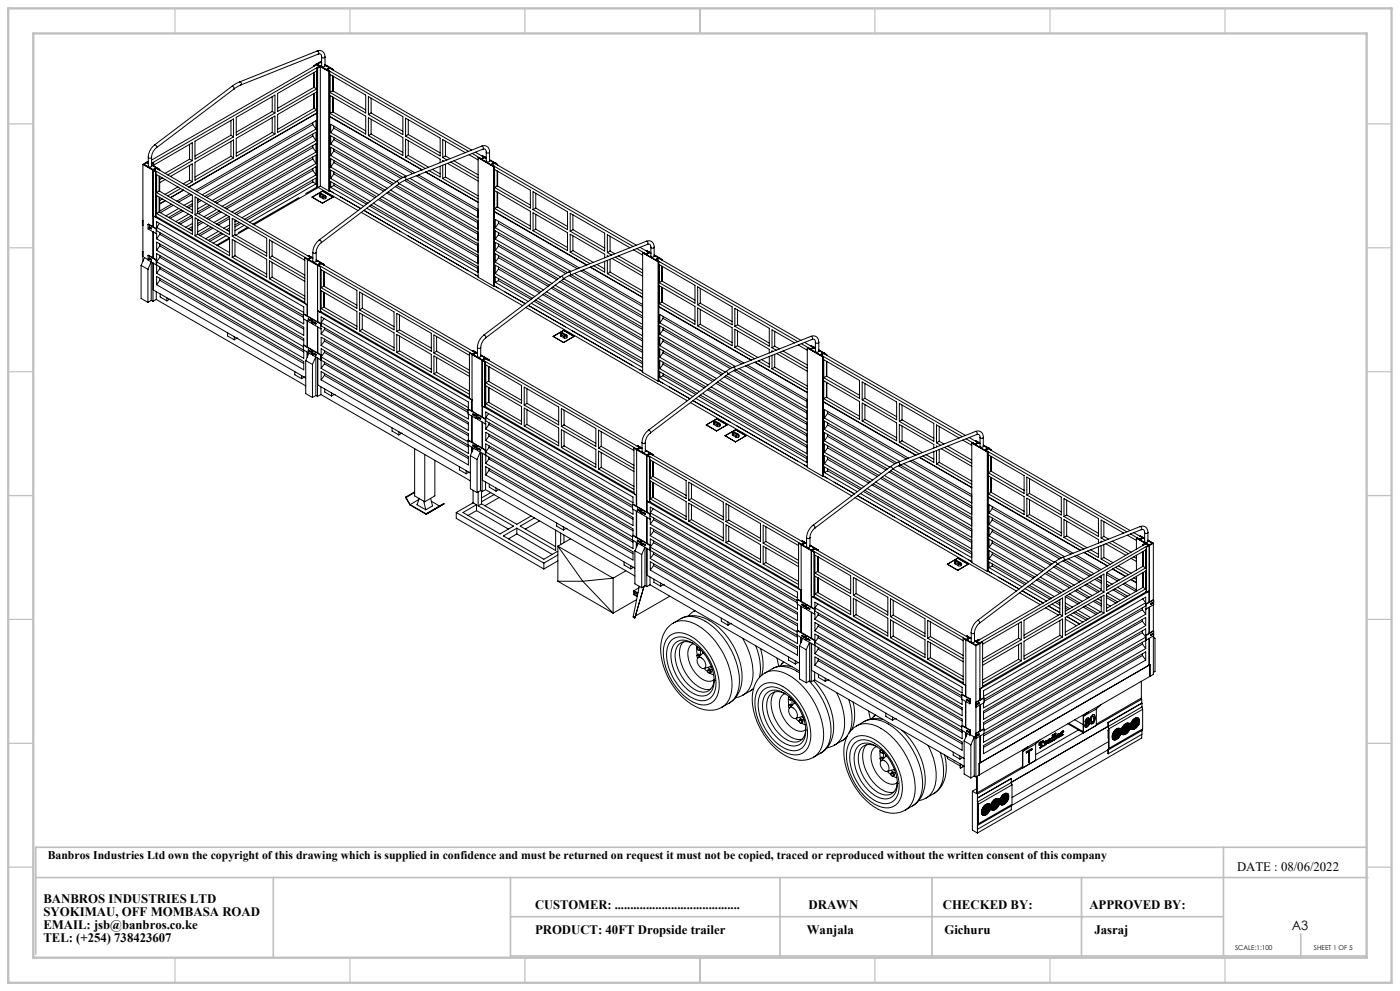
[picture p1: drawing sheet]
<svg xmlns="http://www.w3.org/2000/svg" width="420mm" height="297mm" viewBox="0 0 420 297" stroke-linecap="round" stroke-linejoin="round" font-family="sans-serif">
<defs><g id="words">
<g font-size="3.9">
<text x="371.1" y="261">DATE : 08/06/2022</text>
<text x="13" y="270.7">BANBROS INDUSTRIES LTD</text>
<text x="13" y="274.6">SYOKIMAU, OFF MOMBASA ROAD</text>
<text x="160.5" y="272.6">CUSTOMER: ........................................</text>
<text x="242.5" y="272.6">DRAWN</text>
<text x="282.8" y="272.6">CHECKED BY:</text>
<text x="326.8" y="272.6">APPROVED BY:</text>
<text x="13" y="278.4">EMAIL: jsb@banbros.co.ke</text>
<text x="160.5" y="280">PRODUCT: 40FT Dropside trailer</text>
<text x="242.1" y="280">Wanjala</text>
<text x="283.3" y="280">Gichuru</text>
<text x="328.3" y="280">Jasraj</text>
<text x="387.5" y="278.9">A3</text>
<text x="13" y="282.3">TEL: (+254) 738423607</text>
</g>
<text font-size="3.5" x="14.3" y="257.5">Banbros Industries Ltd own the copyright of this drawing which is supplied in confidence and must be returned on request it must not be copied, traced or reproduced without the written consent of this company</text>
<g font-size="2">
<text x="370.5" y="284.7">SCALE:1:100</text>
<text x="394.2" y="284.7">SHEET 1 OF 5</text>
</g>
</g></defs>
<g fill="none" stroke="#c0c0c0" stroke-width=".35">
<path d="M52.5 2.5v7.5M105 2.5v7.5M157.5 2.5v7.5M210 2.5v7.5M262.5 2.5v7.5M315 2.5v7.5M367.5 2.5v7.5M2.5 37.1h7.5M410 37.1h7.5M2.5 74.3h7.5M410 74.3h7.5M2.5 111.4h7.5"/>
<path d="M410 111.4h7.5M2.5 148.5h7.5M410 148.5h7.5M2.5 185.6h7.5M410 185.6h7.5M2.5 222.8h7.5M410 222.8h7.5M2.5 259.9h7.5M410 259.9h7.5M52.5 287v7.5M105 287v7.5M157.5 287v7.5"/>
<path d="M210 287v7.5M262.5 287v7.5M315 287v7.5M367.5 287v7.5"/>
</g>
<path d="M367 253.9v32.6M409.9 253.9h-399.2v32.1M10.7 263h399.7M82 263v24M153.1 263v23.5h256.8M153.1 274.7h213.9M234 263v24M279.6 263v23.5M324.4 263v23.5M390.2 279.9v6.9" fill="none" stroke="#c0c0c0" stroke-width=".5"/>
<path d="M2.5 2.5h415v292h-415zM10 10h400v277h-400z" fill="none" stroke="#c0c0c0" stroke-width=".7"/>
<g fill="none" stroke="#000" stroke-width=".3">
<path d="M94.1 19.7l.1 .1M94.1 19.7v.2M94.2 19.8v.1M95 19.3l.9 .5-.8 .5M95 19.3l-.8 .5M95 19.3v.1M95.1 15.3a1.7 1.7 0 0 1 2.4 1.8M95.1 15.3l.5 .3-.1 .6M95.1 15.3l-23.2 9.2M95.1 19.2l1.1 .6M95.1 19.2v.1M95.5 16.2h.1a.68 .68 0 0 1 .7 .1 .68 .68 0 0 1 .2 .8"/>
<path d="M95.5 16.2l-23.3 9.3M96.1 19.9h.1M96.1 18.7h.1M96.1 20v35.8M96.1 19.9l2.7 1.5M96.1 18.7l.4 .2M96.1 18.7l-1 .5 1 .6M96.1 20l-.9 .4M96.1 19.9l-.9 .5M96.1 20l2.6 1.4M96.1 19.9l1.8 .9M96.1 18.7l-1 .5"/>
<path d="M96.1 19.8h.1M96.1 19.8l-.9 .6M96.2 19.8l-.1 .1M96.5 17.1v2.7l.3 .2 .7-.2v-2.7M96.5 17.1l.5 .3 .5-.3M96.5 18.8l-.4-.3-2 1.2M97.5 19.5l1.3 .8M97.5 19.3l1.6 1M69.3 36.1v4.4M69.6 25.9l.5 .2 .1 .6M69.6 25.9l-23.2 17.5M70.2 26.7l-23.2 17.5"/>
<path d="M70.9 35.2l11.6-6.7v5.4l-11.6 6.6zM71.9 24.5l-2.3 1.4M71.9 24.5l.5 .4-.2 .6M72.2 25.5l-2 1.2M81.7 33.4l.8 .5M81.7 33.4l-10.8 6.2M81.7 39.7l.8 .4M81.7 39.7l-10.8 6.2M81.7 29v4.4M81.7 35.2v4.5M83.3 28l11.7-6.7v5.3l-11.7 6.8zM83.3 34.3l11.7-6.8v5.4l-11.7 6.8z"/>
<path d="M93.8 36.8v.6M93.8 37.4l-34.8 20M93.8 37.4l1 1.3M94.1 21.8v4.4M94.1 28.1v4.4M94.2 21.7v4.5M94.2 28v4.5M94.2 32.5l-10.9 6.3M94.2 26.2l.8 .4M94.2 26.2l-10.9 6.3M94.2 32.5l.8 .4M94.8 38.7v-2.5l-36.3 20.9"/>
<path d="M94.8 38.7l-34.1 19.7M95 33.9l-38.3 22.2M95.1 33.8l-38.5 22.2M95.1 20.3l.1 .1M95.1 20.3v35.8M95.2 20.4l.1 35.8M97.9 20.8l.9 .6M97.9 20.8v.1M98.7 21.4v35.9M98.8 21.4h-.1M98.8 21.4l-.1 35.9M98.8 21.4v35.8"/>
<path d="M98.8 20.3h.1M98.9 20.3l-1 .5M98.9 21.3v13.6l27.8 16M98.9 35l27.7 15.9M98.9 21.3l-.1 .1M99 20.5l-.8 .4 42.3 24.5M99 20.5l42.5 24.5M99 22.3l10.7 6.2v5.4l-10.7-6.2zM99 28.6l10.7 6.2v5.4l-10.7-6.2zM99 34.9l-.1 22.2M99 20.4v.1M99 20.4l.8 .4"/>
<path d="M99 20.4l-.9 .4 .8 .5M99.1 20.3l.8 .5M99.1 20.3h.1M99.2 39.8v-2.6l25.2 14.6M99.2 39.8l22.6 13M99.8 27.2l9.9 5.7M99.8 33.5l9.9 5.7M99.8 27.2l-.8 .5M99.8 33.5l-.8 .5M99.8 22.8v4.4M99.8 29.1v4.4M99.8 20.8v.1"/>
<path d="M99.9 20.8h-.1M99.9 20.8v.2M99.9 22.8v4.5M99.9 29.1v4.5M100.2 38.4l23.6 13.6M100.2 38.4l-1 1.4M100.2 37.8v.6M110.5 29l10.4 6v5.3l-10.4-6zM110.5 35.3l10.4 5.9v5.4l-10.4-6zM111.3 33.9l9.6 5.5M111.3 33.9l-.8 .4M111.3 29.4v4.5"/>
<path d="M111.3 35.7v4.5M121.7 35.4l10.3 6v5.3l-10.3-5.9zM122.5 35.9v4.4M42.9 49.3v29.1M42.9 49.3l3.8 2.2M43.1 49.3l2.8 1.6M43.1 49.3h.1M44.1 48.7h.1M44.1 48.7l.4 .2M44.1 48.7l-1 .6M44.1 48.7l.4 .3M44.3 48.6v.1"/>
<path d="M44.5 47.1v2.7l.4 .3 .6-.3v-2.7M44.5 47.1l.4 .3 .6-.3M44.5 48.4l-.3 .2 .3 .1-.2-.1M44.5 48.6h-.2M44.5 48.4l-1.6 .9M45.5 48l49.5-28.6 .8 .5-50.3 29 .5-.1M45.5 49.4l2.4 1.4M45.9 51h.1M45.9 50.8v.1M45.9 51v16.9M46 48.8h.1M46 48.8l-.5 .3 .6-.3"/>
<path d="M46.1 48.8l-.6 .4M46.1 48.8v.9M46.2 50.9l46.2 26.7M46.2 50.9l.8-.4 46.2 26.6M46.2 50.9v.1M46.4 43.4l-1.5 1.8-.4 1.9M46.4 43.4l.5 .3 .1 .5M46.7 51.5v13.6M46.8 51.4l-.1 .1M46.8 51.4l.1 13.5M46.9 50.3l.9 .5M46.9 50.4v.1"/>
<path d="M46.9 50.3l-1 .6M46.9 50.4l.8 .5 .2-.1M46.9 50.4l-.9 .5 .8 .5M46.9 50.3l-1.4-.8 2.3 1.5M47 44.2l-1 1.2-.5 1.7M47 52.3l10.7 6.2v5.4l-10.7-6.2zM47 58.6l10.7 6.2v5.4l-10.7-6.2zM47.8 57.3l-.8 .4M47.8 57.3l9.9 5.7M47.8 52.8v4.5M47.8 59.1v4.4M47.8 59.1v4.5"/>
<path d="M47.9 50.8v.2M47.9 52.9v4.4M47.9 59.2v4.4M48.7 59.7l-.8 .4M48.7 53.3l-.8 .5M49.5 53.8l-1.6 .9M51.2 52.9l6.5-3.8v5.4M53.4 56l-3.9 2.2M54.2 56.5l-3.9 2.2M55 57l-3.8 2.2M55.1 57l-3.9 2.2M56.9 47.7l.8 .5"/>
<path d="M56.9 47.7l-7.4 4.3M56.9 54l.8 .5M56.9 54l-1.9 1.1M56.9 43.3v4.4M56.9 49.6v4.4M56.9 58.1l-3.8 2.2M57.4 58.4l-3.8 2.2M57.7 54.5l-1.9 1.1M57.7 48.2v-5.4l-11.6 6.7M57.7 48.2l-7.4 4.2M58.5 48.6l11.6-6.7v5.4l-11.6 6.7zM58.5 42.3l11.6-6.6v5.3l-11.6 6.7z"/>
<path d="M58.5 59l10.4 6v5.3l-10.4-5.9zM59.3 59.5v4.4M59.9 59.8l-.6 .3M69.3 40.5l-10.8 6.3M69.3 46.8l-10.8 6.3M69.3 40.5l.8 .5M69.3 46.8l.8 .5M69.3 42.4v4.4M70.9 41.5l11.6-6.7v5.3l-11.6 6.7zM89.7 59.2l-13.8 8M93.8 40.2v.6M93.8 43.6v.6"/>
<path d="M93.8 47.1v.6M93.8 50.5v.6M93.8 53.9v.6M93.8 40.8l-31.8 18.4M93.8 40.8l1 1.3M93.8 44.2l-28.8 16.7M93.8 44.2l1 1.4M93.8 47.7l-25.9 14.9M93.8 47.7l1 1.3M93.8 51.1l-22.9 13.2M93.8 51.1l1 1.3M93.8 54.5l1 .6"/>
<path d="M93.8 54.5l-19.9 11.5M94.8 55.1l-19.9 11.5M94.8 42.1v-2.5l-33.3 19.2M94.8 45.6v-2.5l-30.3 17.5M94.8 49v-2.5l-27.3 15.8M94.8 52.4v-2.5l-24.4 14.1M94.8 55.1v-1.7l-21.4 12.3M94.8 42.1l-31.2 18M94.8 45.6l-28.2 16.2M94.8 49l-25.2 14.5M94.8 52.4l-22.2 12.9M95.1 56.1l-3.4 1.9"/>
<path d="M95.1 56.1l.1 .1M95.2 56.2h.1M95.8 58.3l.2 .7M96 59l.9 .5M96 58.5l.9 .6M96 58.5v.5M96.1 55.8l2.6 1.5M96.1 55.8l-.8 .4M96.2 58.2l-.1-.2h.3l1 .6M96.2 58l-.4 .2 .2 .3M96.2 58.2l.9 .5M96.2 58.2l-.2 .3"/>
<path d="M96.7 57.3l3.2 1.8-3.2 1.8M96.8 57.2l-3.2 1.9 3.1 1.8M96.8 57.2l3.2 1.8-3.3 1.9M96.8 57.2v.1M96.8 57.3h.1M96.9 59.1v.4M97.1 58.7l-.2 .4M97.4 58.6v.1h-.3M97.4 58.6l.2 .1a.41 .41 0 0 1-.1 .5 .41 .41 0 0 1-.6-.1M97.8 58.9l-.2 .6h-.7M98.8 57.2h.1M98.9 57.1l9.3 5.4-6.1-3.5"/>
<path d="M98.9 57.1l-.1 .1M99.2 43.2v-2.5l21.7 12.5M99.2 46.6v-2.5l18.9 10.9M99.2 50.1v-2.5l16.3 9.4M99.2 53.5v-2.5l13.8 7.9M99.2 56.1v-1.7l11.2 6.5M99.2 56.1l9.9 5.7M99.2 43.2l19.6 11.3M99.2 46.6l17 9.8M99.2 50.1l14.5 8.3M99.2 53.5l11.9 6.9M100.2 41.2v.6"/>
<path d="M100.2 44.7v.6M100.2 48.1v.6M100.2 51.5v.6M100.2 55v.6M100.2 41.8l20.1 11.7M100.2 41.8l-1 1.4M100.2 45.3l17.5 10M100.2 45.3l-1 1.3M100.2 48.7l14.9 8.6M100.2 48.7l-1 1.4M100.2 52.1l12.3 7.2M100.2 52.1l-1 1.4"/>
<path d="M100.2 55.6l-1 .5M100.2 55.6l9.7 5.6M111.3 40.2l9.6 5.5M111.3 40.2l-.8 .4M113.5 59.8l29.9 17.3M113.9 59.5l29.5 17v2.5l-31.4-18.1M116 57.9l27.4 15.8M116.5 57.5l26.9 15.6v2.5l-28.8-16.7M118.6 55.9l24.8 14.3M119 54.4l.5 .3 .1 .5M119 54.4l-23.3 17.5M119 55.6l24.4 14v2.5l-26.2-15.1"/>
<path d="M119.6 55.2l-23.2 17.5M121.2 53.1l-2.2 1.3M121.2 53.1l.6 .3-.2 .6M121.4 54.1l22 12.7M121.6 54l-2 1.2M121.7 47.1l5.9 3.4M121.7 47.1v-5.4l10.3 6v1.1M122 53.8l21.4 12.4v2.5l-23.7-13.7M122.5 40.3l9.5 5.5M122.5 46.6l6.1 3.5M122.5 40.3l-.8 .5M122.5 46.6l-.8 .5"/>
<path d="M122.5 42.2v4.4M124.9 52.7l18.5 10.6M125.5 52.4l17.9 10.3v2.5l-20.5-11.8M127.7 51.6l15.7 9.1M127.8 51.5l15.6 9.1M129.7 50.8l2.3 1.3M132 49.8v3.3l-3.3-2M132.8 53.5l10.6 6.1M132.8 49.5v4M132.8 47.2l1.3 .7M133.1 48.3l-.3-.1v.2M133.6 46.7l-.8 .5"/>
<path d="M133.6 46.7l1.4 .9M133.6 53.1l-.8 .4M133.6 53.1l9.8 5.6M133.6 42.3v4.4M133.6 49.2v3.9M134.2 49l9.2 5.3M135.2 48.6l8.2 4.7M136.2 48.2l7.2 4.2M139.6 45.8l-6.8-4v5.4M140.7 46.4l2.7 1.5M141.7 46l2.7 1.6 .8-.5M142.6 45.6l2.6 1.5"/>
<path d="M143.4 47.3v35.8l4.7 2.7M143.4 47.3l4.7 2.6M143.5 47.2h.1M143.5 47.2l1 .6M143.5 47.2l4.7 2.7M144.5 43.8a1.68 1.68 0 0 1 2.4 1.8M144.5 43.8l.5 .4-.1 .5M144.5 43.8l-23.3 9.3M144.5 47.8h.1M144.6 46.6l.8 .5-.9 .5-.8-.4-.3 .1M144.6 46.6l.9 .5M144.6 46.6v.1"/>
<path d="M144.9 44.7h.7l.3 .9M144.9 44.7l-23.3 9.3M145.2 47.1v.1M145.5 47.2l.4 .2M145.5 47l.4 .3M145.5 47v.1M145.5 47.2h.1M145.5 47.2l-1 .6M145.9 45.6v2.7l.3 .2 .7-.2v-2.7M145.9 45.6l.4 .3 .6-.3M146.9 48l1.3 .8M146.9 47.8l1.6 1"/>
<path d="M147.2 49.4h.1M147.2 49.4l1 .5M148.1 49.9v35.9M148.2 49.9v35.8M148.2 49.9h-.1M148.2 48.8h.1M148.2 48.8l-1 .6M148.3 49.8v13.6l27.8 16M148.3 49.8l-.1 .1M148.4 49l-.8 .4 42.3 24.5M148.4 50.8l10.7 6.2v5.4l-10.7-6.2zM148.4 57.1l10.7 6.2v5.4l-10.7-6.2z"/>
<path d="M148.4 49l42.5 24.5M148.4 48.9v.1M148.4 48.9l.8 .4M148.4 48.9l-.9 .5 .8 .4M148.5 48.8h.1M148.5 48.8l.8 .5M149.2 55.7l9.9 5.8M149.2 55.7l-.8 .5M149.2 49.3v.1M149.2 51.3v4.4M149.2 57.6v4.4M149.3 49.3h-.1"/>
<path d="M149.3 49.3v.2M149.3 51.3v4.5M149.3 57.6v4.5M159.9 57.5l10.4 6v5.3l-10.4-6zM160.7 57.9v4.5M42.3 79.5l2.1 1.2M42.3 79.5v10l2.1 1.1M42.7 66.1l.2 1.5M42.7 75.5l.2 1.4M42.7 66.1l.2 .1M42.7 75.5h.2M42.9 66l-.2 .1"/>
<path d="M42.9 75.4l-.2 .1M44.4 77.8l-1-.6-1.1 2.3M44.4 67.2v1.4l2.4 1.4M44.4 76.5v1.5l2.4 1.4M44.4 67.2l2.4 1.4M44.4 67.2l1.6 .8M44.4 76.5l2.4 1.5M44.4 76.5l1.6 .8M44.8 68l.6 .4-.1 .2M44.8 68v.3M44.8 68l.1 .2M44.8 77.4l.6 .3-.1 .2"/>
<path d="M44.8 77.4v.2M44.8 77.4l.1 .2M44.8 68.3l.5 .3M44.8 77.6l.5 .3M44.9 68.2l.6 .3-.2 .1M44.9 68.2l-.1 .1M44.9 77.6l.6 .3h-.2M44.9 77.6h-.1M45.3 78.5l-.9 2.2M45.4 78.5v11.5M45.9 64.6l.8 .5M45.9 69.5v7.8"/>
<path d="M45.9 78.8v11.5M46 68l1 .5M46 64.7v3.3M46 69.5v7.8M46 78.8v8.1l45.7 26.4M46 64.7l46.1 26.7M46 64.7h.1M46 77.3l1 .6M46.8 64.8l44.6 25.8M46.8 70h.2v1.6M46.8 68.6v1.4M46.8 78v1.4"/>
<path d="M47 66.5l44.1 25.5v1.7l-44.1-25.5zM47 68.5v.6l44 25.4M47 72.6l44.1 25.5v2.4l-44.1-25.5zM47 77.9v-1.9l44.1 25.5v1.9M47 78.5l-.2 .9M47 79.4l44.1 25.5v2.5l-44.1-25.5zM47 71.6l44.1 25.5v-1.5M47 78.5l44 25.4M47 68.5l-.2 .1M47 77.9l-.2 .1M47 64.9l-.3 .2M47.8 63.5l9.9 5.8"/>
<path d="M47.8 63.5l-.8 .5M47.8 67l-.8 1.2M47.9 70.2l-.9 1.4M47.9 70.2l43.1 24.9M47.9 69.7v.5M47.9 73.1v.6M47.9 76.5v.6M47.9 73.7l-.9 1.3M47.9 73.7l43.2 24.9M47.9 77.1l-.9 1.4M47.9 77.1l43.2 25M49.5 60.1l-1.6 .9"/>
<path d="M49.6 60.2l-1.7 .9M51.4 61.2l-3.5 2M52 61.5l-3.9 2.2M53.6 62.5l-3.8 2.2M54.4 62.9l-3.8 2.3M54.9 63.2l-3.8 2.2M56.6 64.2l-3.9 2.2M57.4 64.7l-3.8 2.2M57.7 60.1l-2.5 1.4M57.7 61l-1.7 1M57.7 67l-2 1.1M57.7 67.9l-1.2 .7"/>
<path d="M57.7 61.6l-1.1 .7M57.7 65.1l-3.6 2.1M57.7 68.5l-.7 .4M58.5 70.7v-5.4l10.4 6M58.5 70.7l10.4 6v-5.4M59.3 63.9l9.6 5.5M59.3 70.2l9.6 5.5M59.3 63.9l-.8 .5M59.3 70.2l-.8 .5M59.3 65.8v4.4M59.5 65.9l-.2 .1M60.4 66.4l-1.1 .6"/>
<path d="M60.4 60.1l-1.1 .6M60.9 66.7l-1.6 .9M62.1 61l-2.8 1.6M62.5 67.6l-3.2 1.9M62.9 61.5l-3.6 2M63.4 68.1l-3.9 2.2M63.4 61.8l-3.9 2.2M63.9 68.4l-3.9 2.2M65 62.8l-3.8 2.2M65.5 69.4l-3.8 2.2M65.8 63.2l-3.8 2.2M66.3 69.8l-3.8 2.2"/>
<path d="M66.4 63.5l-3.9 2.3M66.9 70.1l-3.9 2.2M67.8 70.7l-3.8 2.2M68 64.5l-3.9 2.2M68.8 64.9l-3.9 2.3M68.8 71.3l-3.8 2.2M68.9 68.3l-1 .6M68.9 67.4l-1.8 1M68.9 65.5l-3.4 1.9M68.9 68.9l-.5 .3M68.9 71.6l-3.6 2M69.7 65.4l10.3 6v5.4l-10.3-6z"/>
<path d="M69.7 71.8l10.3 5.9v5.4l-10.3-6zM70.5 70.3l9.5 5.5M70.5 76.7l9.5 5.5M70.5 70.3l-.8 .5M70.5 76.7l-.8 .4M70.5 65.9v4.4M70.5 72.2v4.5M71 66.2l-.5 .3M71.8 66.7l-1.3 .7M72.3 67l-1.8 1M73.3 67.5l-2.8 1.6M74.3 68.1l-2.8 1.6"/>
<path d="M74.6 68.3l-3.9 2.2M80.8 77.3l10.6 6.1M80.8 77.3v-5.4l10.6 6.1M81.6 76.8l9.8 5.6M81.6 76.8l-.8 .5M81.6 72.4v4.4M81.6 78.6v4.5M91.4 77.3l.9 .4M91.4 77.3l4.7 2.7M91.4 77.3v13.6l.8 .5M92.2 77.8v16.9M92.3 77.7l-.1 .1"/>
<path d="M92.4 77.6v.1M92.5 77.8l2.7 1.6M92.5 77.8h.1M92.6 76.7l.9 .5M92.6 76.6l1.2 .7-1.2-.7-.2 .1 .8 .5-.9 .5M92.6 76.6v.1M93.2 77.1l-.8 .5M93.2 77.1v.1M93.5 77.2h.1M93.5 77.2l-1 .6M93.5 77.2l.3 .2M93.8 75.6v2.7l.5 .3 .6-.3v-2.7"/>
<path d="M93.8 75.6l.4 .3 .7-.3M94.9 77.9l2.4 1.4M95.2 79.5h.1M95.2 79.3v.1M95.3 79.5l-.1 16.9M95.5 79.4v.1M95.5 79.4l46.2 26.7M95.5 79.4l.8-.4 46.2 26.7M95.7 71.9l-1.3 1.7-.6 2M95.7 71.9l.6 .3 .1 .5M96.1 80v13.6M96.2 79.9l-.1 .1"/>
<path d="M96.2 79.9l.1 13.5M96.2 78.8h.1M96.2 78.8l-1.3-.8 2.3 1.3M96.2 78.8l-1 .5M96.3 78.9l.9 .4-.9-.5-1.1 .6M96.3 78.9l-.9 .5 .8 .5M96.3 78.9v.1M96.4 72.7l-1 1.2-.5 1.7M97.2 79.3v.2M97.3 79.3h-.1M97.3 79.3v.2M107.4 63.1l-11.9-6.9-19.3 11.1"/>
<path d="M108.4 63.6l48.4 28M110.9 61.8l32.5 18.7M111.3 61.4l32.1 18.5v1.7l-33.4-19.2M120.3 69.5l-11.2-6.5 34.3 19.8-.9-.5M148.3 63.5l27.6 15.9M148.4 63.4l-.1 22.3M148.6 68.3v-2.5l25.2 14.5M148.6 68.3l22.6 13M148.6 71.7l19.6 11.3M148.6 75.1v-2.5l18.9 10.9M148.6 75.1l17 9.8M148.6 78.6v-2.5l16.3 9.4"/>
<path d="M148.6 78.6l14.4 8.3M148.6 71.7v-2.5l21.7 12.5M149.2 62l9.9 5.7M149.2 62l-.8 .5M149.5 66.9l23.7 13.6M149.5 70.3l20.2 11.7M149.5 73.8l17.5 10.1M149.5 77.2l15 8.6M149.5 66.9l-.9 1.4M149.5 66.3v.6M149.5 69.7v.6M149.5 73.2v.6"/>
<path d="M149.5 76.6v.6M149.5 70.3l-.9 1.4M149.5 73.8l-.9 1.3M149.5 77.2l-.9 1.4M159.9 63.8l10.4 5.9v5.4l-10.4-6zM160.7 62.4l9.6 5.5M160.7 68.7l9.6 5.5M160.7 62.4l-.8 .4M160.7 68.7l-.8 .4M160.7 64.2v4.5M171.1 63.9l10.3 6v5.3l-10.3-5.9zM171.1 75.6l5.9 3.4"/>
<path d="M171.1 75.6v-5.4l10.3 6v1.1M171.9 68.8l9.5 5.5M171.9 75.1l6.1 3.5M171.9 68.8l-.8 .5M171.9 75.1l-.8 .5M171.9 64.4v4.4M171.9 70.7v4.4M179.1 79.3l2.3 1.3M181.4 78.3v3.3l-3.3-1.9M182.2 78v4M182.2 75.7l1.3 .7M182.5 76.8l-.3-.1v.2"/>
<path d="M183 75.2l-.8 .5M183 75.2l1.4 .9M183 70.8v4.4M183 77.7v3.9M183.6 77.5l9.2 5.3M184.6 77.1l8.2 4.7M185.5 76.7l7.3 4.2M189 74.3l-6.8-4v5.4M190.1 74.9l2.7 1.5M191 74.5l2.7 1.6 .9-.5M192 74.1l2.6 1.5M192.8 75.8l4.6 2.7"/>
<path d="M192.8 75.8v35.8l4.6 2.7M192.9 75.7l4.6 2.7M192.9 75.7l-.1 .1M192.9 75.7h.1M192.9 75.7l3.7 2.2M193.8 76.3h.1M193.9 72.3a1.68 1.68 0 0 1 2.4 1.8M193.9 72.3l.5 .4-.2 .5M193.9 72.3l-23.3 9.3M193.9 76.3h.1M193.9 75.1l.8 .5-.9 .5-.9-.4M193.9 75.1l1.4 .7"/>
<path d="M193.9 75.1v.1M194.2 73.2h.4a.71 .71 0 0 1 .7 .9M194.2 73.2l-23.2 9.3M194.6 75.6v.1M194.8 75.7h.1M194.8 75.7l.5 .2M194.8 75.7l-1 .6M194.8 75.7l-.9 .6M195.3 74.1v2.7l.3 .2 .7-.2v-2.7M195.3 74.1l.4 .3 .6-.3M196.3 76.5l1.3 .8M196.3 76.3l1.6 1"/>
<path d="M196.6 77.9l1 .5M196.6 77.9h.1M197.4 78.5v35.8M197.5 78.4v35.8M197.5 78.4l-.1 .1M197.6 77.3h.1M197.6 77.3l-1 .6M197.7 78.3v13.6l27.7 16M197.7 78.3l-.1 .1M197.8 77.5l-.8 .4 42.3 24.5M197.8 79.3l10.7 6.2v5.4l-10.7-6.2zM197.8 77.4v.1"/>
<path d="M197.8 77.5l42.5 24.5M197.8 77.4l.8 .4M197.8 77.4l-1 .5 .9 .4M197.8 77.3h.1M197.8 77.3l.8 .5M198.5 79.8v4.4M198.6 77.8v.1M198.6 79.8v4.4M198.6 77.8h.1M198.6 77.8v.2M198.6 79.8v4.5M44.4 80.7v9.9"/>
<path d="M45.4 90l-1 .6M45.4 90l.5 .3M46.9 87.4v2.3M46.9 89.7l-1 .6M46.9 89.7l44.8 25.9M47 82.9l44.1 25.5v2.4l-44.1-25.5zM47.9 80v.5M47.9 83.4v.6M47.9 80.5l-.9 1.4M47.9 80.5l43.2 25M47.9 84l-.9 1.3M47.9 84l43.2 24.9"/>
<path d="M48 88.1v.9l2.1 1.2M50.1 89.2v1M50.9 89.7h.1M50.9 89.7l-.8 .5M68.3 99.7v1l2 1.1M80.8 83.5l10.6 6.2M80.8 83.5v-5.3l10.6 6.1M81.6 83.1l-.8 .4M81.6 83.1l9.8 5.7M91 94.1l1.1 .5M91 94.1v1.4l2.5 1.4M91 94.1l2.5 1.4"/>
<path d="M92.1 91.4v3.2M92.1 96.2v7.8M92.1 94.6l1.5 .9M92.2 91.3l-.1 .1M92.2 96.2v7.8M92.5 95.6v.2M92.5 95.6l.6 .4-.1 .1M92.5 95.6l.1 .2M92.5 95.8l.5 .3M92.6 95.8l.6 .3h-.2M92.6 95.8h-.1M93.5 95.5v1.4"/>
<path d="M93.6 95.5h-.1M93.6 95.5l-.1 1.4M93.8 95.7v1.4l2.4 1.4M93.8 95.7l2.4 1.4M93.8 95.7l1.6 .8M94.2 96.5l.6 .4-.1 .2M94.2 96.5v.3M94.2 96.5l.1 .2M94.2 96.8l.5 .3M94.3 96.7l.4 .4M94.3 96.7l-.1 .1M95.2 98v7.8"/>
<path d="M95.3 93.1l.8 .5M95.4 93.2l46.1 26.7M95.4 96.5l.9 .5M95.4 93.2v3.3M95.4 98v7.8M95.4 93.2h.1M96.2 93.3l44.6 25.8M96.2 98.5l.1 1.6M96.2 97.1v1.4M96.3 80.9l10.8 6.1v5.4l-10.8-6.2zM96.3 87.1l10.8 6.2v5.4l-10.8-6.2zM96.3 95l44.2 25.5v1.7l-44.2-25.5z"/>
<path d="M96.3 97v.6l44.1 25.4M96.3 97l-.1 .1M96.3 93.4l-.2 .2M97.2 92l9.9 5.8M97.2 85.8l-.9 .4M97.2 85.8l9.9 5.7M97.2 92l-.9 .5M97.2 81.3v4.5M97.2 87.6v4.4M97.2 87.6v4.5M97.2 95.5l-.9 1.2M97.3 81.4v4.4"/>
<path d="M97.3 87.7v4.4M97.3 98.7l43.1 24.9M97.3 98.7l-1 1.4M97.3 98.2v.5M107.9 87.5l10.3 6v5.3l-10.3-5.9zM107.9 93.8l10.3 6v5.3l-10.3-5.9zM108.7 92.4l9.5 5.5M108.7 98.7l9.5 5.5M108.7 92.4l-.8 .5M108.7 98.7l-.8 .5M108.7 88v4.4M108.7 94.3v4.4"/>
<path d="M119 93.9l10.4 6v5.4l-10.4-6zM119.8 98.8l9.6 5.5M119.8 98.8l-.8 .5M119.8 94.4v4.4M148.2 85.7l-.1 .1M148.3 85.7l9.3 5.3-6.2-3.5M148.3 85.7l1.1 .6M148.3 85.7h-.1M148.6 84.6l9.9 5.7M148.6 84.6v-1.7l11.1 6.5M148.6 82v-2.5l13.7 7.9M148.6 82l11.8 6.9"/>
<path d="M149.5 80.6l12.4 7.2M149.5 80v.6M149.5 83.5v.6M149.5 80.6l-.9 1.4M149.5 84.1l-.9 .5M149.5 84.1l9.8 5.6M157.8 92.1l48.4 28M158.5 91.5l34.3 19.8M160.2 90.3l32.5 18.7M160.7 89.9l32 18.5v1.7l-33.3-19.2M162.8 88.3l29.9 17.3M163.3 88l29.4 17v2.5l-31.3-18.1"/>
<path d="M165.4 86.4l27.3 15.8M165.8 86l26.9 15.6v2.5l-28.7-16.6M168 84.4l24.7 14.3M168.3 82.9l.5 .2 .1 .6M168.3 82.9l-23.2 17.5M168.4 84.1l24.3 14v2.5l-26.2-15.1M168.5 99.9l.2-.2 1.1 .6M168.5 99.7l-.4 .3 .2 .3M168.5 99.9l1 .6M168.5 99.9l-.2 .4M168.9 83.7l-23.2 17.5M169.1 99.1h.1"/>
<path d="M169.2 99l3.1 1.8M169.2 99l-3.3 1.8M169.2 99v.1M169.2 99.1l3.1 1.7M170.6 81.6l-2.3 1.3M170.6 81.6l.6 .3-.2 .6M170.7 82.6l22 12.7M171 82.5l-2.1 1.2M171.4 82.3l21.3 12.4v2.5l-23.6-13.7M174.3 81.2l18.4 10.6M174.9 80.9l17.8 10.3v2.5l-20.4-11.8M177.1 80.1l15.7 9.1"/>
<path d="M177.2 80l15.6 9.1M182.2 82l10.6 6.1M183 81.6l9.8 5.6M183 81.6l-.8 .4M197.7 92l27.6 15.9M197.8 85.6l10.7 6.2v5.4l-10.7-6.2zM197.8 91.9l-.1 22.3M197.9 96.8v-2.5l25.3 14.5M197.9 96.8l22.7 13M198.5 84.2l10 5.8M198.5 84.2l-.7 .5M198.5 90.5l-.7 .5"/>
<path d="M198.5 90.5l10 5.7M198.5 86.1v4.4M198.6 86.1v4.4M198.6 86.1v4.5M198.9 98.8l20.2 11.7M198.9 95.4l23.6 13.6M198.9 95.4l-1 1.4M198.9 94.8v.6M198.9 98.2v.6M198.9 98.8l-1 1.4M209.3 86l10.3 6v5.3l-10.3-6zM209.3 92.3l10.3 5.9v5.4l-10.3-6z"/>
<path d="M210.1 90.9l9.5 5.5M210.1 97.2l9.5 5.5M210.1 90.9l-.8 .4M210.1 97.2l-.8 .4M210.1 86.4v4.5M210.1 92.7v4.5M220.5 92.4l10.3 6v5.3l-10.3-5.9zM221.3 97.3l9.5 5.5M221.3 97.3l-.8 .5M221.3 92.9v4.4M221.3 99.2v4.4M232.4 99.3v4.4"/>
<path d="M70.3 100.9v.9M71.1 101.3h.1M71.1 101.3l-.8 .5M88.4 111.4v.9l2.1 1.2M90.5 112.6v.9M91 103.5v1.3l2.5 1.5M91 103.5l2.5 1.3M91.1 103.4l1 .6M91.1 103.4l-.1 .1M91.3 113h.1M91.3 113l-.8 .5M91.7 108.1l2 1.1"/>
<path d="M91.7 108.1v9.9l2 1.1M92.1 105.5v1.6M92.1 104l1.5 .8M92.2 105.5v1.4M92.5 104.9v.3M92.5 104.9l.6 .4-.1 .1M92.5 104.9l.1 .2M92.5 105.2l.5 .2M92.6 105.1l.4 .3M92.6 105.1l-.1 .1M92.7 105.8l-1 2.3M93.5 104.8v1.5"/>
<path d="M93.6 106.2l.2 .1M93.6 104.8v1.4M93.6 106.2l-.1 .1M93.6 104.8h-.1M93.7 109.2l1-2.2 .1 11.5M93.7 109.2v9.9M93.8 105.1v1.4l2.4 1.4M93.8 105.1l2.4 1.4M93.8 105.1l1.6 .7M94.2 105.9l.6 .3-.1 .2M94.2 105.9v.2M94.2 105.9l.1 .2"/>
<path d="M94.2 106.1l.5 .3M94.3 106.1l.4 .3M94.3 106.1h-.1M94.8 118.5l-1.1 .6M94.8 118.5l.4 .3M95.2 107.3v11.5M95.4 107.3v8.1l45.7 26.4M95.4 105.8l.9 .6M96.2 106.5v1.4M96.3 115.9v2.3M96.3 118.2l-1.1 .6M96.3 118.2l44.8 25.9"/>
<path d="M96.3 101.1l44.2 25.5v2.4l-44.2-25.5zM96.3 106.4v-1.9l44.2 25.5v1.9M96.3 107l-.1 .9M96.3 107.9l44.2 25.6v2.4l-44.2-25.5zM96.3 111.4l44.2 25.5v2.4l-44.2-25.5zM96.3 100.1l44.2 25.5v-1.5M96.3 107l44.1 25.4M96.3 106.4l-.1 .1M97.3 105.6l43.2 25M97.3 102.2l43.2 24.9M97.3 109l43.2 25M97.3 112.5l43.2 24.9"/>
<path d="M97.3 101.6v.6M97.3 105.1v.5M97.3 108.5v.5M97.3 111.9v.6M97.3 102.2l-1 1.3M97.3 105.6l-1 1.4M97.3 109l-1 1.4M97.3 112.5l-1 1.3M97.4 116.6v.9l2 1.2M99.4 117.8v.9M100.3 118.2h.1M100.3 118.2l-.9 .5"/>
<path d="M119 100.3l10.4 5.9v5.4l-10.4-6zM119.8 105.1l9.6 5.6M119.8 105.1l-.8 .5M119.8 100.7v4.4M130.2 105.8l10.6 6.1M130.2 112l10.6 6.2M130.2 112v-5.3l10.6 6.1M130.2 105.8v-5.4l10.6 6.1M131 105.3l-.8 .5M131 105.3l9.8 5.6M131 111.6l-.8 .4M131 111.6l9.8 5.7"/>
<path d="M131 100.9v4.4M131 107.1v4.5M140.8 105.8v13.6l.7 .5M140.8 105.8l.9 .4M140.9 105.8h-.1M141.5 119.9v3.3M141.6 106.3l3.9 2.2M141.6 106.3v16.9M141.6 106.3h.1M141.7 106.1v.1M141.9 106.3h.1M141.9 106.3l2.7 1.5"/>
<path d="M142 105.1v.1M142 105.1l1.2 .8-.3-.2M142 105.1l1.2 .7M142.5 105.7l-.8 .4M142.5 105.7h.1M142.9 105.7l-1 .6 2.7 1.6M142.9 105.7l-1-.5 .7 .5-.9 .5M142.9 105.7h.1M142.9 105.7l-1 .6M143.2 104.1v2.8l.5 .2 .5-.2v-2.8M143.2 104.1l.4 .3 .6-.3M144.2 106.4l2.5 1.4"/>
<path d="M144.6 108h.1M144.6 107.8v.1M144.6 108l.1 17M144.9 107.9l.8-.4 46.2 26.7M144.9 107.9l46.2 26.7M144.9 107.9v.2M145.1 100.4l-1.2 1.5-.5 .9-.2 1.3M145.1 100.4l.5 .3 .1 .5M145.5 108.5v13.6M145.6 108.4l.1 13.5M145.6 108.4l-.1 .1M145.6 107.3h.1"/>
<path d="M145.6 107.3l-1.4-.8 2.4 1.3M145.6 107.3l-1 .5M145.7 107.3l.9 .5-.9-.3M145.7 107.3l-1.1 .6M145.7 107.5l-1 .4 .9 .5M145.7 107.5h.1M145.7 101.2l-1.2 1.7-.3 1.2M145.7 109.4l10.8 6.1v5.4l-10.8-6.2zM145.7 115.6l10.8 6.2v5.4l-10.8-6.2zM145.7 114.7l.8-.4 10 5.7M146.5 109.8l.1 4.5M146.5 116.1l.1 4.5"/>
<path d="M146.6 107.8v.2M146.7 107.8v.2M146.7 109.9v4.4M146.7 116.2v4.4M146.7 107.8h-.1M157.3 116l10.3 6v5.3l-10.3-5.9zM158.1 116.5v4.4M165.9 100.8l3.2-1.8 3.1 1.8-3.1 1.9M165.9 100.8l3.2 1.9M168.1 100l.2 .7M168.3 100.7l1 .6M168.3 100.3l1 .5"/>
<path d="M168.3 100.3v.4M169.3 100.8v.5M169.5 100.5l-.2 .3M169.8 100.3v.2h-.3M169.8 100.3l.2 .1a.4 .4 0 0 1-.2 .6 .4 .4 0 0 1-.5-.2M170.1 100.6l-.1 .7h-.7M172.3 100.8l-3.2 1.9M197.5 114.2h.1M197.5 114.2l-.1 .1M197.7 114.2l9.3 5.3-6.2-3.5M197.7 114.2h-.1M197.9 113.1v-1.7l11.2 6.5"/>
<path d="M197.9 100.2l19.7 11.3M197.9 103.6v-2.5l19 10.9M197.9 103.6l17.1 9.8M197.9 100.2v-2.5l21.7 12.5M197.9 107.1v-2.5l16.4 9.4M197.9 110.5v-2.5l13.8 7.9M197.9 113.1l10 5.7M197.9 107.1l14.5 8.3M197.9 110.5l11.9 6.9M198.9 109.1l12.3 7.2M198.9 112.6l9.8 5.6M198.9 101.7v.6"/>
<path d="M198.9 105.1v.6M198.9 108.5v.6M198.9 112v.6M198.9 102.3l17.5 10.1M198.9 102.3l-1 1.3M198.9 105.7l14.9 8.6M198.9 105.7l-1 1.4M198.9 109.1l-1 1.4M198.9 112.6l-1 .5M209.6 118.8l32.5 18.7M210.1 118.4l32 18.5v1.7l-33.3-19.2M212.2 116.8l29.9 17.3"/>
<path d="M212.7 116.5l29.4 17v2.5l-31.3-18.1M214.8 114.9l27.3 15.8M215.2 114.5l26.9 15.6v2.5l-28.7-16.6M217.3 112.9l24.8 14.3M217.7 111.4l.5 .2 .1 .6M217.7 111.4l-23.2 17.5M217.8 112.6l24.3 14v2.5l-26.2-15.1M218.3 112.2l-23.2 17.5M220 110.1l-2.3 1.3M220 110.1h.2a.53 .53 0 0 1 .2 .9M220.1 111.1l22 12.7M220.4 111l-2.1 1.2"/>
<path d="M220.5 104.1v-5.4l10.3 6v1.1M220.5 104.1l5.9 3.4M220.7 110.8l21.4 12.4v2.5l-23.6-13.7M221.3 103.6l6.1 3.5M221.3 103.6l-.8 .5M223.7 109.7l18.4 10.6M224.3 109.4l17.8 10.3v2.5l-20.4-11.7M226.4 108.6l15.8 9.1M226.6 108.5l15.6 9.1M228.5 107.8l2.3 1.3M230.8 106.9v3.2l-3.3-1.9M231.6 110.5l10.6 6.1"/>
<path d="M231.6 106.5v4M231.6 104.2l1.3 .7M231.9 105.3l-.3-.1v.2M232.4 103.7l-.8 .5M232.4 103.7l1.4 .9M232.4 110.1l-.8 .4M232.4 110.1l9.8 5.6M232.4 106.2v3.9M233 106l9.2 5.3M234 105.6l8.2 4.7M234.9 105.2l7.3 4.2M238.4 102.8l-6.8-4v5.4"/>
<path d="M239.5 103.4l2.7 1.5M240.4 103l2.7 1.6 .8-.5M241.4 102.6l2.5 1.5M242.2 104.3l4.7 2.6M242.2 104.3l4.6 2.7M242.2 104.3v35.8l4.6 2.7M242.3 104.2h.1M243.2 104.8h.1M243.2 100.8a1.7 1.7 0 0 1 2.4 1.8M243.2 100.8l.5 .3-.1 .6M243.2 100.8l-23.2 9.3M243.3 103.6l.8 .5-.9 .5-.9-.4"/>
<path d="M243.3 103.6l1.3 .7M243.3 103.6v.1M243.6 101.7h.1a.68 .68 0 0 1 .8 .2 .68 .68 0 0 1 .1 .7M243.6 101.7l-23.2 9.3M243.9 104.1v.1M244.2 104.2h.1M244.2 104.2l.4 .3M244.2 104.2l-1 .6M244.6 102.6v2.7l.4 .2 .6-.2v-2.7M244.6 102.6l.5 .3 .5-.3M245.6 104.8l1.7 1M246 106.4l.9 .5"/>
<path d="M246 106.4h.1M246.8 107v35.8M246.9 106.9v35.8M247 105.8l-1.4-.8 1.4 .8-1 .6M247 105.8h.1M247 105.8l-1 .6M247.1 106.9v13.5l27.7 16M247.1 106.9l-.3 .1M247.1 106l-.8 .4 42.4 24.5M247.1 107.8l10.7 6.2v5.4l-10.7-6.2zM247.1 114.1l10.7 6.2v5.4l-10.7-6.2zM247.1 106l42.5 24.5"/>
<path d="M247.2 105.9v.1M247.2 105.9l.8 .4M247.2 105.9l-1 .5 .9 .5M247.3 105.8l.7 .5M247.3 105.8h.1M247.9 112.7l9.9 5.8M247.9 119l9.9 5.7M247.9 112.7l-.8 .5M247.9 119l-.8 .5M247.9 108.3l.1 4.4M247.9 114.6v4.4M248 106.3v.1"/>
<path d="M248 106.3h.1M248 106.3v.2M248 108.3v4.5M248 114.6v4.5M258.7 114.5l10.3 6v5.3l-10.3-6zM259.5 119.4l9.5 5.5M259.5 119.4l-.8 .4M259.5 114.9v4.5M117.6 128.2v1l2.1 1.1M119.7 129.4v.9M120.4 129.9h.1M120.4 129.9l-.7 .4"/>
<path d="M124.4 134.5v14.1l3 1.8M127.4 136.2v14.2M130.5 138v10.6l-3.1 1.8M137.8 139.9v.9l2 1.2M140.4 122.6v1.4l2.4 1.4M140.4 122.6l1.1 .6M140.4 122.6l2.4 1.4M140.4 132v1.3l2.4 1.5M140.4 132l2.4 1.3M140.5 131.9l1 .6M140.5 131.9l-.1 .1M141.1 136.6l2 1.1"/>
<path d="M141.1 136.6v9.9l2 1.1M141.5 123.2l1.4 .8M141.5 132.5l1.4 .8M141.5 124.7v7.8M141.5 134v1.6M141.6 124.7v7.8M141.6 134.1v1.3M141.9 124.1v.3M141.9 124.1l.6 .3-.1 .2M141.9 124.1l.1 .2M141.9 133.4v.3M141.9 133.4l.6 .3-.1 .2"/>
<path d="M141.9 133.4l.1 .2M141.9 133.7l.5 .2M141.9 124.4l.5 .2M142 124.3l.4 .3M142 124.3l-.1 .1M142 133.6l.4 .3M142 133.6l-.1 .1M142.1 134.3l-1 2.3M142.8 124v1.4M142.8 133.3v1.5M142.9 134.7l.3 .1M142.9 124h-.1"/>
<path d="M142.9 124l-.1 1.4M142.9 133.3v1.4M142.9 133.3h-.1M142.9 134.7l-.1 .1M143.1 137.7v9.9M143.2 124.2l2.4 1.4M143.2 124.2v1.4l2.4 1.4M143.2 133.6v1.4l2.4 1.4M143.2 124.2l1.5 .8M143.2 133.6l2.4 1.4M143.2 133.6l1.5 .7M143.6 125l.6 .4-.1 .2"/>
<path d="M143.6 125v.3M143.6 125l.1 .2M143.6 134.4l.6 .4-.1 .1M143.6 134.4v.3M143.6 134.4l.1 .2M143.6 134.7l.5 .2M143.6 125.3l.5 .3M143.7 134.6l.5 .3h-.1M143.7 125.2l.5 .3-.1 .1M143.7 125.2l-.1 .1M143.7 134.6l-.1 .1M144.1 135.5l-1 2.2"/>
<path d="M144.1 135.5v11.5M144.6 126.5l.1 7.8M144.6 135.8v11.5M144.6 121.6l.9 .5M144.7 125l1 .6M144.7 134.3l1 .6M144.7 121.7l46.2 26.7M145.6 121.8l44.6 25.8M145.6 127h.1v1.6M145.6 125.6v1.4M145.6 135v1.4M145.7 121l.8-.5 10 5.8"/>
<path d="M145.7 123.5l44.2 25.5v1.7l-44.2-25.5zM145.7 125.6v.5l44.1 25.4M145.7 129.6l44.2 25.5v2.4l-44.2-25.5zM145.7 134.9v-1.9l44.2 25.5v1.9M145.7 135.5l-.1 .9M145.7 138.9v-2.4l46.5 26.8M145.7 139.9l44.2 25.5v2.4l-44.2-25.5zM145.7 135.5l44.1 25.4M145.7 128.6l44.2 25.5v-1.5M145.7 138.9l44.2 25.5v-2.4M145.7 125.6h-.1M145.7 134.9l-.1 .1"/>
<path d="M145.7 122l-.2 .1M146.6 124l-.9 1.2M146.7 134.1l43.2 25M146.7 127.2l43.1 24.9M146.7 130.7l43.2 24.9M146.7 137.5l43.2 25M146.7 127.2l-1 1.4M146.7 126.7v.5M146.7 130.1v.6M146.7 133.6v.5M146.7 137v.5M146.7 130.7l-1 1.3"/>
<path d="M146.7 134.1l-1 1.4M146.7 137.5l-1 1.4M157.3 122.3l10.3 6v5.3l-10.3-5.9zM158.1 120.9l9.5 5.5M158.1 127.2l9.5 5.5M158.1 120.9l-.8 .5M158.1 127.2l-.8 .5M158.1 122.8v4.4M168.4 122.4l10.4 6v5.4l-10.4-6zM168.4 128.8l10.4 5.9v5.4l-10.4-6zM169.2 127.3l9.6 5.6M169.2 127.3l-.8 .5"/>
<path d="M169.2 133.6l-.8 .5M169.2 133.6l9.6 5.6M169.2 122.9v4.4M169.2 129.2v4.4M179.6 134.3l10.6 6.1M179.6 134.3v-5.4l10.6 6.1M180.4 133.8l9.8 5.6M180.4 133.8l-.8 .5M180.4 129.4v4.4M180.4 135.6v4.5M190.2 134.3l.9 .4M190.2 134.3l.8 .5"/>
<path d="M190.2 134.3v13.6l.8 .5M191 134.8l3.8 2.2M191 134.8v16.9M191.1 134.6v.1M191.2 134.8l2.8 1.6M191.3 134.8h.1M191.3 133.7l.9 .5M191.3 133.6l1.3 .8-.3-.2-1.1 .6M191.3 133.7h-.1l.8 .5-.9 .5M191.3 133.6l1.3 .7M191.3 133.6v.1M191.9 134.2l-.8 .4"/>
<path d="M191.9 134.2h.1M192.6 132.6v2.8l.5 .2 .5-.2v-2.8M192.6 132.6l.4 .3 .6-.3M193.6 134.9l2.4 1.4M194 136.5h.1M194 136.3v.1M194 136.5v17M194.3 136.5l46.2 26.6M194.3 136.5l.8-.5 46.2 26.7M194.3 136.5v.1M194.5 128.9l-1.4 1.8-.5 1.9M194.5 128.9l.5 .3 .1 .5"/>
<path d="M194.8 137v13.6M194.9 136.9l-.1 .1M194.9 136.9l.1 13.5M195 135.8l1 .5M195 136h.1M195 136l.8 .4 .2-.1M195 135.8l-1 .6M195 136l-.9 .5 .8 .4M195 135.8l-1.4-.8 2.4 1.5M195.1 137.9l10.7 6.1v5.4l-10.7-6.2zM195.1 129.7l-1 1.2-.5 1.7M195.9 138.3v4.5"/>
<path d="M196 138.4v4.4M196 136.3v.2M207.1 120.6l48.5 28M207.9 120l34.3 19.8M211.9 127.3l3.2-1.8 3.1 1.8-3.2 1.8zM214.1 126.6l.1 .6M214.2 127.2l1 .6M214.2 126.8l1 .5M214.2 126.8v.4M214.4 126.4v-.1l.3-.1 1 .6M214.4 126.3l-.3 .2 .1 .3M214.4 126.4l1 .6"/>
<path d="M214.4 126.4l-.2 .4M215 125.6l3.2 1.7M215.1 125.5v.1M215.2 127.3v.5M215.4 127l-.2 .3M215.7 126.8v.2h-.3M215.7 126.8l.2 .1a.41 .41 0 0 1-.1 .6 .41 .41 0 0 1-.6-.2M216 127.1l-.1 .7h-.7M217.5 130.6l3.2 1.8M217.5 130.6l3.2-1.8 3.1 1.8-3.1 1.8M219.7 129.8l.2 .7M219.9 130.5l.9 .6"/>
<path d="M219.9 130l.9 .6M219.9 130v.5M220.1 129.7l.2-.2 1 .6M220.1 129.5l-.4 .3 .2 .2M220.1 129.7l1 .5M220.1 129.7l-.2 .3M220.7 128.8h.1M220.8 128.8l3 1.8M220.8 128.8l3.1 1.8M220.8 128.8l-3.3 1.8M220.8 128.8h.1M220.8 130.6v.5"/>
<path d="M221.1 130.2l-.3 .4M221.3 130.1l.1 .1h-.3M221.3 130.1l.2 .1a.4 .4 0 0 1-.1 .6 .4 .4 0 0 1-.6-.2M221.7 130.4l-.1 .7h-.8M223.9 130.6l-3.2 1.8M247.1 120.5l27.6 16M247.1 120.4v22.3M247.3 128.7l19.6 11.3M247.3 125.3v-2.5l25.3 14.5M247.3 125.3l22.7 13M247.3 128.7v-2.5l21.7 12.5M247.3 132.1v-2.5l18.9 10.9"/>
<path d="M247.3 132.1l17.1 9.9M247.3 135.6v-2.5l16.4 9.4M247.3 135.6l14.5 8.3M247.3 139v-2.5l13.8 7.9M247.3 139l11.9 6.9M248.3 127.3l20.2 11.7M248.3 137.7l12.3 7.1M248.3 123.9l23.6 13.6M248.3 130.8l17.5 10.1M248.3 134.2l14.9 8.6M248.3 123.9l-1 1.4M248.3 123.3v.6"/>
<path d="M248.3 126.7v.6M248.3 130.2v.6M248.3 133.6v.6M248.3 137.1v.6M248.3 127.3l-1 1.4M248.3 130.8l-1 1.3M248.3 134.2l-1 1.4M248.3 137.7l-1 1.3M258.7 120.8l10.3 5.9v5.4l-10.3-6zM259.5 125.7l9.5 5.5M259.5 125.7l-.8 .4M259.5 121.2v4.5"/>
<path d="M267.1 139.9l.6 .3v.5M267.1 139.9l-23.2 17.5M269.4 138.6l-2.3 1.3M269.4 138.6h.3a.51 .51 0 0 1 .1 .9M269.5 139.6l22 12.7M269.8 139.5l-2.1 1.2M269.8 120.9l10.3 6v5.4l-10.3-6zM269.8 132.6l6 3.4M269.8 132.6v-5.4l10.3 6v1.1M270.1 139.3l21.4 12.4M270.6 125.8l9.5 5.5M270.6 132.1l6.1 3.5"/>
<path d="M270.6 125.8l-.8 .5M270.6 132.1l-.8 .5M270.6 121.4v4.4M270.6 127.7v4.4M271.1 139l20.4 11.7M273 138.2l18.5 10.6M273.6 137.9l17.9 10.3M275.8 137.1l15.7 9.1M275.9 137.1l15.6 9M277.8 136.3l2.3 1.3M280.1 135.4v3.2l-3.2-1.9M281 139l10.5 6.1"/>
<path d="M281 135v4M281 132.7l1.2 .8M281.3 133.8l-.3-.1v.2M281.8 138.6l9.7 5.6M281.8 132.3l-.8 .4M281.8 132.3l1.4 .8M281.8 138.6l-.8 .4M281.8 127.8v4.5M281.8 134.7v3.9M282.4 134.5l9.1 5.3M283.3 134.1l8.2 4.7M284.3 133.7l7.2 4.2"/>
<path d="M287.7 131.3l-6.7-4v5.4M288.8 131.9l2.7 1.6M289.8 131.5l2.7 1.6 .8-.5M290.8 131.1l2.5 1.5M291.5 132.8v35.8l4.7 2.7M291.5 132.8l4.7 2.7M291.6 132.7h.1M291.6 132.7l4.7 2.7v35.8v-35.8l-.9-.5M291.6 132.7l1 .6M291.6 132.7l-.1 .1M292.6 129.3a1.68 1.68 0 0 1 2.4 1.8M292.6 129.3l.5 .4-.1 .5"/>
<path d="M292.6 129.3l-23.2 9.3M292.6 133.3h.1M292.7 132.1l.8 .5-.9 .5-1-.4M292.7 132.1l1.3 .7M292.7 132.1v.2M293 130.2h.7l.3 .9M293 130.2l-23.2 9.3M293.3 132.6v.1M293.6 132.7h.1M293.6 132.7l.4 .3M293.6 132.7l-1 .6M294 131.1v2.7l.3 .3 .7-.3v-2.7"/>
<path d="M294 131.1l.5 .3 .5-.3M295 133.3l1.6 1M295.3 134.9h.1M296.2 135.5v35.8M296.3 134.3h.1M296.3 134.3l-1.3-.8 1.4 .8-1.1 .6M296.4 135.4v13.5l27.8 16M296.4 135.4l-.2 .1M296.5 136.3l10.7 6.2v5.4l-10.7-6.2 .8-.5M296.5 134.5l-.8 .4 42.4 24.5M296.5 134.5l42.5 24.5M296.5 134.4v.1"/>
<path d="M296.5 134.4l.8 .4M296.5 134.4l-.9 .5 .8 .5M296.6 134.3h.1M296.6 134.3l.8 .5M297.3 134.8v.1M297.3 136.8v4.4M297.4 134.8h-.1M297.4 134.8v.2M297.4 136.8v4.5M121.6 149l1.4 2.3 4.8 2.8 5.4-3.1-.1-.1-4.1 2.4M121.6 149l.2 .1M121.8 149.1l1.2 2.1"/>
<path d="M123 151.2l4.8 2.8 1.2-.7M124.4 147.6l-2.6 1.5M124.4 147.4l-2.8 1.6M125.6 149.7l-2.6 1.5M125.8 149.4l-.7 1.9 2.6 1.5M127.1 150.2l.6 2.6M129 153.3h.2M129.2 149.4l.6 2.2-2.1 1.2M129.4 150.2l2.4 1.5M136.9 153.6l26.3 15.2M136.9 153.6v1.8l26.3 15.1M139.8 141.1v.9"/>
<path d="M140.7 141.5h.1M140.7 141.5l-.9 .5M141.9 150.7l-5 2.9M141.9 150.7l1 .6M141.9 146.9v3.8M142.9 151.3v1.7M142.9 153l9.6 5.6M142.9 151.3l-4 2.3 11.1 6.4 4.1-2.3-10.7-6.1M142.9 153l-2.5 1.5M143.4 147.4v4.2M144.1 147l-1 .6M144.1 147l.5 .3"/>
<path d="M144.5 147.2v3.8M144.5 151l-1.1 .6M144.5 151l10.5 6.1 4.3-2.4M144.7 143.9l45.8 26.4M145.7 144.4v2.4M145.7 146.8l-1.1 .5M145.7 146.8l44.8 25.8M146.7 141l43.2 24.9M146.7 140.4v.6M146.7 141l-1 1.3M146.8 145.1v.9l2 1.2M147.2 147.6l-2.7 1.6"/>
<path d="M148.2 148.2l-3.7 2.2M148.8 146.3v.9M149.6 146.7h.1M149.6 146.7l-.8 .5M149.7 149.1l-4.2 2.5M155 158.3v1.7M155 158.3l11.7 6.7v-6.1M155 158.3l-4 2.3 12.2 7 4-2.3 .2 .1M160.3 155.2l-4.2 2.5 10.6 6.1M161.9 156.1l-4.3 2.5M167 156.7v1l2 1.2M168.2 159.8v3.4"/>
<path d="M169 157.9v1M169.8 158.4h.1M169.8 158.4l-.8 .5M179.6 140.5l10.6 6.2M179.6 140.5v-5.3l10.6 6.1M180.4 140.1l9.8 5.7M180.4 140.1l-.8 .4M189.8 151.1l2.4 1.4M189.8 151.1l1.1 .6M189.8 151.1v1.4l2.4 1.4M190.9 151.7l1.4 .8M190.9 148.4v3.3"/>
<path d="M190.9 153.2v7.8M191 148.3l-.1 .1M191 153.2v7.8M191.3 152.6v.3M191.3 152.6l.5 .3v.2M191.3 152.6l.1 .2M191.3 152.9l.5 .2M191.4 152.8l.4 .3M191.4 152.8l-.1 .1M192.2 152.5v1.4M192.3 152.5h-.1M192.3 152.5l-.1 1.4"/>
<path d="M192.5 152.7v1.4l2.5 1.4M192.5 152.7l2.6 1.4M192.5 152.7l2.5 1.4M193 153.5l.6 .4-.1 .2M193 153.5v.3M193 153.5l.1 .2M193 153.8l.5 .3M193.1 153.7l.5 .3-.1 .1M193.1 153.7l-.1 .1M194 150.1l.8 .5M194 155v7.8M194.1 150.2l46.2 26.7"/>
<path d="M194.1 150.2h.1M194.1 150.2v3.3M194.1 155v7.8M194.9 150.4l44.7 25.7M195 155.5l.1 1.6M195 154.1v1.4M195.1 144.1l10.7 6.3v5.3l-10.7-6.2zM195.1 152l44.2 25.5v1.7l-44.2-25.5zM195.1 154.1v.6l44 25.4M195.1 158.1l44.2 25.5v2.4l-44.2-25.5zM195.1 157.1l44.2 25.5v-1.5M195.1 154.1h-.1"/>
<path d="M195.1 150.5l-.3 .1M195.9 149l9.9 5.8M195.9 142.8l-.8 .4M195.9 142.8l9.9 5.7M195.9 149l-.8 .5M195.9 144.6v4.4M196 152.5l-.9 1.2M196 144.6v4.5M196 144.7v4.5M196.1 155.7l-1 1.4M196.1 155.7l43 24.9M196.1 155.2v.5"/>
<path d="M196.1 158.6v.6M196.1 159.2l-1 1.3M196.1 159.2l43.2 24.9M206.6 144.5l10.4 6v5.4l-10.4-6zM206.6 150.8l10.4 6v5.3l-10.4-5.9zM207.4 149.4l9.6 5.5M207.4 155.7l9.6 5.5M207.4 149.4l-.8 .5M207.4 155.7l-.8 .5M207.4 145v4.4M207.4 151.3v4.4M217.8 151l10.3 5.9v5.4l-10.3-6z"/>
<path d="M217.8 157.3l10.3 5.9v5.4l-10.3-6zM218.6 155.9l9.5 5.5M218.6 155.9l-.8 .4M218.6 151.4v4.5M218.6 157.7v4.4M229.8 157.9v4.4M243.9 157.4l-1.4 1.7-.5 2M243.9 157.4l.4 .2 .2 .7M244.5 158.3l-1 1.1-.5 1.7M247.1 142.7l9.2 5.3M247.1 142.7l-.3 .1M247.3 141.6l9.9 5.8"/>
<path d="M247.3 141.6v-1.7l11.2 6.5M248.3 140.5v.6M248.3 141.1l-1 .5M248.3 141.1l9.8 5.6M256.5 149.2l48.4 27.9M257.3 148.6l34.2 19.7-.9-.5M258.2 147.9l33.3 19.2M259 147.3l32.5 18.7M259.4 146.9l32.1 18.5M260.1 146.4l31.4 18.1M261.6 145.3l29.9 17.3M262 145l29.5 17"/>
<path d="M262.7 144.5l28.8 16.6M264.2 143.4l27.3 15.8M264.6 143l26.9 15.6M265.3 142.5l26.2 15.1M266.7 141.4l24.8 14.3M267.2 141.1l24.3 14M267.7 140.7l-23.2 17.6M267.9 140.5l23.6 13.7M270.4 156.1l18.2 10.5M296.4 149l27.7 16M296.4 149v22.2M296.5 142.6l10.7 6.2v5.4l-10.7-6.2 .8-.5"/>
<path d="M296.5 148.9l-.1 .1M296.7 153.8v-2.5l25.2 14.5M296.7 153.8l22.6 13M296.7 157.2l19.6 11.3M296.7 157.2v-2.5l21.7 12.5M297.3 141.2l9.9 5.8M297.3 147.5l9.9 5.7M297.3 143.1v4.4M297.4 143.2v4.4M297.7 152.4l23.6 13.6M297.7 159.3l17.5 10.1M297.7 155.9l20.2 11.6"/>
<path d="M297.7 152.4l-1 1.4M297.7 151.8v.6M297.7 155.3v.6M297.7 158.7v.6M297.7 155.9l-1 1.3M297.7 159.3l-1 1.3M308 143l10.4 6v5.3l-10.4-6zM308 149.3l10.4 6v5.3l-10.4-5.9zM308.9 147.9l9.5 5.5M308.9 154.2l9.5 5.5M308.9 147.9l-.9 .4M308.9 154.2l-.9 .5"/>
<path d="M308.9 143.4v4.5M308.9 149.8v4.4M319.2 149.4l10.3 6v5.4l-10.3-6zM320 154.3l9.5 5.5M320 154.3l-.8 .5M320 149.9v4.4M320 156.2v4.4M331.2 156.3v4.5M337.1 159.8l-6.8-3.9v5.3M340.1 159.6l2.6 1.5M342 157.8a1.68 1.68 0 0 1 2.4 1.8M342 157.8l.5 .4-.1 .5"/>
<path d="M342 157.8l-23.2 9.3M342.4 158.7h.2a.72 .72 0 0 1 .8 .9M342.4 158.7l-23.3 9.3M343.4 159.6v2.8l.3 .2 .7-.3v-2.7M343.4 159.6l.5 .3 .5-.3M155 160l10.7 6.2M155 160l-2.5 1.5M163.2 168.8v1.7M167.4 163.7l16.5 9.6M167.4 163.7l7.4 10.5M167.4 174.2l16.5 9.6M167.4 174.2h7.4"/>
<path d="M167.4 163.7v10.5M167.4 166.3l-4.2 2.5M167.4 168.1l-4.2 2.4M169.2 160.3v2.3M171.2 161.5l-3.8 2.2M174.8 174.2l9.1 9.6M183.9 173.3l-9.1 .9M183.9 173.3v10.5M187.2 168.4v.9l2 1.2M187.7 171.1l-3.8 2.2M189.2 169.6v.9M189.8 160.5v1.4"/>
<path d="M189.8 160.5l2.4 1.4M189.9 160.4l2.4 1.4M189.9 160.4l-.1 .1M190 170h.1M190 170l-.8 .5M190.2 177.1v1.1l1 .6-1.2 6.2M190.2 177.1l1 .5M190.5 165.1l2 1.1M190.5 165.1v9.9l2 1.1M190.9 162.5v1.6M191 162.6v1.3M191 179.7l-7.1 4.1"/>
<path d="M191.1 177.7v.9l-.8-.5M191.1 177.7l-.8-.5v.9M191.1 177.7l-.8 .4M191.3 161.9v.3M191.3 161.9l.6 .4-.1 .2M191.3 161.9l.1 .2M191.3 162.2l.5 .3M191.4 162.1l.4 .4M191.4 162.1l-.1 .1M191.4 177.5l-.2 .1M191.5 162.8l-1 2.3M191.7 176.2l-1.5 .9"/>
<path d="M191.8 175.7l-.6 2.9v-1M192.2 161.9v1.4M192.3 163.2l.2 .1M192.3 161.8v1.4M192.3 163.2l-.1 .1M192.3 161.8l-.1 .1M192.5 166.2l1-2.2v11.5M192.5 166.2v9.9M192.5 162.1v1.4l2.5 1.4M192.5 162.1l2.5 1.4M192.5 162.1l1.6 .7M193 162.9l.6 .4-.1 .1"/>
<path d="M193 162.9v.3M193 162.9l.1 .2M193 163.2l.5 .2M193.1 163.1l.5 .3h-.1M193.1 163.1l-.1 .1M193.2 175.7l-2.8 9.5M193.3 175.7l-2.9 9.5M193.5 175.5l-1 .6M193.5 175.5l.5 .3M194 164.3v11.5M194.1 164.4v8l45.8 26.4M194.1 162.8l1 .6"/>
<path d="M195 163.5v1.4M195 172.9v2.4M195 175.3l-1 .5M195 175.3l44.9 25.8M195.1 163.4v-1.9l44.2 25.5v1.9M195.1 164l-.1 .9M195.1 165l44.2 25.5v2.4l-44.2-25.5zM195.1 168.4l44.2 25.5v2.5l-44.2-25.6zM195.1 164l44 25.4M195.1 163.4l-.1 .1M196.1 162.6l43.2 25M196.1 162.1v.5"/>
<path d="M196.1 165.5v.5M196.1 168.9v.6M196.1 162.6l-1 1.4M196.1 166l-1 1.4M196.1 166l43.2 25M196.1 169.5l-1 1.3M196.1 169.5l43.2 24.9M196.2 173.6v.9l2 1.2M198.2 174.8v.9M199 175.2h.1M199 175.2l-.8 .5M200.9 178.7l-10.3 5.9"/>
<path d="M218.6 162.1l-.8 .5M218.6 162.1l9.5 5.6M229 162.8l10.6 6.1M229 169l10.6 6.2M229 169v-5.3l10.6 6.1M229 162.8v-5.4l10.6 6.1M229.8 162.3l9.8 5.7M229.8 168.6l9.8 5.7M229.8 162.3l-.8 .5M229.8 168.6l-.8 .4M229.8 164.1v4.5M239.1 179.6l1.2 .6"/>
<path d="M239.1 179.6l2.5 1.4M239.1 179.6v1.4l2.5 1.4M239.6 162.8l.8 .5M239.6 162.8v13.6l.7 .5M240.3 176.9v3.3M240.3 176.8v.1M240.3 163.3l3.1 1.7M240.3 163.3v16.9M240.4 163.3h-.1M240.5 163.1v.1M240.6 163.3l2.8 1.6M240.6 163.3h.1"/>
<path d="M240.7 162.2l.9 .5M240.7 162.2l.7 .5-.9 .5-.9-.4M240.7 162.1v.1M240.7 162.1l1.3 .8-.4-.2M240.7 162.1l1.3 .7M241.3 162.7l-.8 .4M241.3 162.7h.1M241.6 162.7l-1 .6M241.6 162.7h.1M242 161.1v2.7l.4 .3 .6-.3v-2.7M242 161.1l.4 .3 .6-.3M243 163.4l2.4 1.4"/>
<path d="M243.4 165h.1M243.4 164.8v.1M243.4 165v17M243.4 165l.1 17M243.4 165l.8 .5M243.4 178.6l.8 .5M243.5 178.7l46.2 26.7M243.7 165l46.1 26.6M243.7 165l.8-.5 46.2 26.7M243.7 165v.1M244.2 165.5v13.6M244.3 178.9l44.7 25.7"/>
<path d="M244.3 165.4l-.1 .1M244.3 165.4l.1 13.5M244.4 164.3h.1M244.4 164.3l-1.4-.8 2.4 1.3M244.4 164.3l-1 .5M244.4 164.5l.9 .3M244.4 164.5l-.9 .5 .8 .4M244.4 164.5h.1M244.5 166.4l10.7 6.1v5.4l-10.7-6.2zM244.5 172.6l10.7 6.3v5.3l-10.7-6.2zM244.5 179l-.3 .1M245.3 171.3l9.9 5.7"/>
<path d="M245.3 177.5l9.9 5.8M245.3 171.3l-.8 .4M245.3 177.5l-.8 .5M245.3 166.8v4.5M245.3 173.1v4.4M245.3 164.8l-.9-.5-1 .6M245.3 166.9l.1 4.4M245.3 173.1v4.5M245.4 164.8v.2M245.4 164.8h.1M245.4 166.9v4.4M245.4 173.2v4.5"/>
<path d="M256 173l10.3 6v5.4l-10.3-6zM256 179.3l10.3 6v5.3l-10.3-5.9zM256.8 177.9l9.5 5.5M256.8 177.9l-.8 .5M256.8 173.5v4.4M256.8 179.8v4.4M267.2 179.5l10.3 5.9v5.4l-10.3-6zM268 179.9v4.5M284.2 169.1l3.1 1.8M284.2 169.1l3.1-1.8 3.1 1.8M286.4 168.3l.1 .7M286.5 169l1 .5"/>
<path d="M286.5 168.5l1 .6M286.5 168.5v.5M286.7 168.2l.2-.2 1.1 .6M286.7 168l-.3 .3 .1 .2M286.7 168.2l1 .5M286.7 168.2l-.2 .3M287.4 167.3h.1M287.4 167.3l3.1 1.8M287.4 167.2l3.1 1.8-3.2 1.9M287.4 167.2l-3.2 1.9M287.4 167.2v.1M287.5 169.1v.4"/>
<path d="M287.7 168.7l-.2 .4M288 168.6v.1h-.3M288 168.6l.2 .1a.4 .4 0 0 1-.1 .5 .4 .4 0 0 1-.6-.1M288.4 168.9l-.1 .6h-.8M290.4 169.1l-3.1 1.8M296.4 171.2l9.3 5.3-6.1-3.5M296.4 171.2l1.2 .6M296.4 171.2l-.2 .1M296.7 170.1l9.9 5.8M296.7 170.1v-1.7l11.2 6.5M296.7 160.6v-2.5l18.9 10.9M296.7 160.6l17 9.9"/>
<path d="M296.7 164.1v-2.5l16.3 9.4M296.7 164.1l14.4 8.3M296.7 167.5l11.9 6.9M296.7 167.5v-2.5l13.7 7.9M297.7 162.7l14.9 8.6M297.7 166.2l12.3 7.1M297.7 162.1v.6M297.7 165.6v.6M297.7 169v.6M297.7 162.7l-1 1.4M297.7 166.2l-1 1.3M297.7 169.6l-1 .5"/>
<path d="M297.7 169.6l9.7 5.6M305.9 177.7l6.2 3.5M306.7 177.1l6.2 3.6M307.6 176.4l6.4 3.7M308.4 175.8l6.6 3.8M308.8 175.4l6.7 3.9M309.5 174.9l6.8 3.9M310.9 173.8l7 4M311.4 173.5l7.1 4M312.1 173l7.1 4.1M313.5 171.9l7.4 4.2M314 171.5l7.4 4.3"/>
<path d="M314.7 171l7.5 4.4M316.1 169.9l7.8 4.5M316.5 168.4l.5 .2 .1 .6M316.5 168.4l-23.2 17.5M316.5 169.6l7.9 4.5M317.1 169.2l-23.2 17.6M317.3 169l7.9 4.6M318 179.8v4.3M318.8 167.1l-2.3 1.3M318.8 167.1l.5 .3-.2 .6M318.9 168.1l7.9 4.6M319.1 168l-2 1.2"/>
<path d="M319.2 161.1l6 3.4M319.2 161.1v-5.4l10.3 6v1.1M319.5 167.8l7.9 4.6M319.6 178.7l11.6-6.7v5.4l-11.6 6.7zM319.6 178.8l3.8 2.2M320 160.6l6.1 3.5M320 160.6l-.8 .5M320 178.5l3.9 2.2M320.5 167.5l7.7 4.4M320.9 178l3.8 2.2M322.4 166.7l7.4 4.3M322.5 177.1l3.9 2.2"/>
<path d="M323 166.4l7.3 4.3M323 176.8l3.9 2.2M323.8 176.3l3.9 2.2M325.2 165.6l7 4M325.3 165.6l6.9 4M325.5 175.3l3.8 2.2M326 175l3.8 2.3M326.8 174.6l3.6 2M327.2 164.8l2.3 1.3M328.5 179.9l1.9 1.1M328.5 173.6l1.9 1.1M329 173.3l1.4 .8"/>
<path d="M329.3 179.5l1.1 .6M329.5 163.9v3.2l-3.3-1.9M329.8 172.9l.6 .3M330.3 163.5v4M330.3 167.5l2.8 1.6M330.3 161.2l1.3 .8M330.4 176.9l-10.8 6.3M330.4 176.9l.8 .5M330.4 172.5v4.4M330.4 178.8v4.5M330.7 162.3l-.4-.1v.3M331.2 167.1l2.7 1.5"/>
<path d="M331.2 160.8l1.4 .8M331.2 160.8l-.9 .4M331.2 167.1l-.9 .4M331.2 163.2v3.9M331.8 163l5.9 3.4M332 177.9l11.7-6.8v5.4l-11.7 6.8zM332 171.6l3.8 2.2M332 174.1l1.6 1M332 175l.8 .5M332 178.5l3.3 1.9M332 172.2l3.3 1.9M332 175.6l.3 .3"/>
<path d="M332 179.1l2.8 1.6M332.3 177.7l3.8 2.2M332.7 162.6l5.8 3.3M333.7 162.2l5.6 3.3M333.8 170.6l3.8 2.2M333.9 170.5l3.8 2.2M333.9 176.8l3.8 2.2M334.4 176.5l3.9 2.2M334.7 170l3.8 2.3M335.2 176l3.9 2.2M335.5 169.6l3.8 2.2M336.9 175l3.8 2.3"/>
<path d="M337.4 174.8l3.5 1.9v.5M338.2 160.4l2.7 1.6M339.2 160l2.7 1.6 .8-.5M339.2 173.7l1.7 1M339.3 173.6l1.6 1M339.3 167.4l1.6 .9M340.1 173.2l.8 .4M340.1 166.9l.8 .5M340.9 161.3l2.6 1.5-.7 .5M340.9 161.3v3.3M340.9 166.4v4.4M340.9 172.7v4.5"/>
<path d="M341 161.3l2.7 1.5M341 161.3h-.1M341 161.3h.1M341 161.3l.9 .5M341.9 161.8h.1M342 161.8l1.7 1M342 161.8h.1M342.1 160.7l.8 .4M342.1 160.7v.1M342.7 161.1v.1M342.8 163.3v.2M342.8 165.4v4.4"/>
<path d="M342.8 171.7v4.4M342.8 163.3h.1M342.8 179.5l.9 1.2M342.8 165.3v4.5M342.8 171.6v4.5M342.9 163.3v.1M342.9 161.1l-1 .5-.9-.3M342.9 169.7l-10.9 6.3M342.9 169.7l.8 .5M342.9 165.3v4.5M342.9 171.6v4.5M342.9 161.1l.5 .2"/>
<path d="M343 161.2l.4 .3M343 161.2l-1.1 .6M343 161.2l-1 .6M343.7 162.8h.1M343.7 170.2l-11.7 6.7v-5.3M343.7 170.2v-5.4l-11.7 6.8M343.7 176.5l-.8-.5-10.9 6.3M343.7 177.4l.3 .2M343.7 162.8l-.9 .5M343.8 162.8h.1M343.8 162.9v.1M343.8 162.9l.9 .5-.8 .5"/>
<path d="M343.8 162.8l1 .6M343.8 162.8l-.9 .5M343.8 162.9l-.9 .4M343.8 162.8h-.1M343.9 177.3l-49.1 28.4M343.9 163.9l.1 .1M343.9 163.9l-.1 13.5M344 164v13.6M344.4 162l1.3 .8M344.4 161.9l1.6 .9M344.5 163.4l-.8-.4-50.6 29.2M344.5 163.4l-50.6 29.3"/>
<path d="M344.5 163.4v.1M344.7 177.2h.1M344.7 177.2l-50.6 29.2M344.7 177.2v3.3M344.8 163.5h.1M344.8 163.5l-.8 .5M344.8 177.1l-.8 .5M344.8 163.5v16.9M344.8 163.3v.1M345.7 162.8h.1M345.8 162.8l-1 .6M346 179.7l.1 .1"/>
<path d="M346 179.7l-1.3 .8M346 162.8l-1.2 .7M346 162.8v16.9M346.1 179.8v1.4l-2.3 1.3M346.1 179.8l-2.3 1.3M190 185h.1M190 185l.4 .2M200.7 190.8a5.5 5.5 0 0 1 6.9 .1l.3 .2a18 18 0 0 1 7.8 15.8 4.7 4.7 0 0 1-7.3 3.7 17.9 17.9 0 0 1-9.3-16.6 5.6 5.6 0 0 1 1.6-3.2zM201.4 191.9a5.3 5.3 0 0 1 6.9 .6l2 1.7 1.9 2.5 1.3 2.3 1 3.3a6.8 6.8 0 0 1-1.7 7.1 5.6 5.6 0 0 1-6.5-1.1l-2.1-2-1.7-2.3-1.1-2-1-2.6a7.9 7.9 0 0 1 1-7.5zM202 186.7a9.1 9.1 0 0 0-3.7 9.6l.7 3.4 1.6 3.6 2.1 3.4 1.9 2.1a11.2 11.2 0 0 0 10.5 3.8l1.5-.7M202 186.7a8.3 8.3 0 0 1 8.9 1.8l1.6 1.4 2 2.1 1.9 2.8 1.6 3.1 .9 2.8a11.1 11.1 0 0 1-1.2 10.3l-1.1 .9M202.6 192.7a4.9 4.9 0 0 1 6.4 .9l2.3 2.4 1.3 2.1 1.4 3.5 .2 2.4a3.9 3.9 0 0 1-3.7 4.6 11.2 11.2 0 0 1-8.1-7.4l-.7-2a6.7 6.7 0 0 1 .9-6.5z"/>
<path d="M204.2 185.4a9.6 9.6 0 0 1 10.8 2.1l2 1.9 2.2 2.9 1.4 2.5 1.5 4a10.8 10.8 0 0 1-2.4 11.2l-.9 .7M204.2 185.4a8.1 8.1 0 0 1 8.7 1.6l2.3 2.1 2.4 2.8 2 3.3 1.6 4.2a11.2 11.2 0 0 1-1.2 10.4l-1.2 .9M204.2 185.4l-2.2 1.3M205 192.4a7 7 0 0 0-.2 7.4l1.6 3a7.2 7.2 0 0 0 6.7 3.7M208 192.9a3.5 3.5 0 0 0-1.5 4.5l.8 2.3 1.8 2.6a4 4 0 0 0 5 1.5l.1-.1M208.1 192.9a3.5 3.5 0 0 0-3.9-.2 3.5 3.5 0 0 0-1.7 3.5l.2 2 .7 2.4 1.2 2.3 1.2 1.6a6.5 6.5 0 0 0 6.4 2.7 3.8 3.8 0 0 0 2-3.6M208.5 183l-2 1.6M209.1 194.3l.1 2M209.2 193.8l-.2 .4 .3 .5 .4 .2M209.2 193.8l.1 .1M209.2 193.7v.1M209.2 193.8h.1"/>
<path d="M209.3 196.2l.3-.2 .4 .4M209.3 196.2l-.3 .2 .4 .7M209.3 196.2l.4 .4M209.3 197.2a1.84 1.84 0 0 1 2.4 1.7 .96 .96 0 0 1-.3 1.4 .96 .96 0 0 1-1.4-.4l-.8-1.5zM209.7 194.2l.2 .3M209.7 196.6l.1 .2M209.9 194.5l-.2 .4M209.9 194.4v.1M210 196.4v.1M210 196.4l-.3 .2M210.1 194.6l-.4 .3M210.2 194.7v1.7"/>
<path d="M210.7 195.3l.1 .5M211 195.6l-1.6 1.6M213.1 199.8l.4 .3M213.4 199.7l-2.2 .6M216.4 185.2v1l2 1.2M218.4 186.4v1M219.2 186.9h.1M219.2 186.9l-.8 .5M222.7 191.3l2 4 .9 3.5a9.4 9.4 0 0 1-2 9.1l-.7 .4M226.7 193.6l1.2 3.9a13 13 0 0 1-.1 5.6M228.2 194.4l.3 1.5a13.9 13.9 0 0 1 0 6.5M233.1 197.2l.5 2.5"/>
<path d="M234.8 198.8h-.1M234.8 198.8l-.2 .2M235.2 198.4l-1.2 1.2M236.6 196.9v.9l2 1.2M237.6 199.8a7.9 7.9 0 0 0-5.9 .6M238.6 198.1v.9M239.1 189v1.4l2.5 1.4M239.1 189l2.5 1.4M239.3 188.9l1 .6M239.3 188.9l-.2 .1M239.4 198.5h.1M239.4 198.5l-.8 .5"/>
<path d="M239.9 193.6l2 1.1M239.9 193.6v9.9l2 1.1M240.3 180.2l1.4 .8M240.3 189.5l1.4 .8M240.3 181.7v7.8M240.3 191v1.6M240.3 191.1v1.3M240.7 181.1v.3M240.7 181.1l.6 .4-.1 .1M240.7 181.1l.1 .2M240.7 190.4v.3M240.7 190.4l.6 .4-.1 .2"/>
<path d="M240.7 190.4l.1 .2M240.7 181.4l.5 .2M240.7 190.7l.5 .3M240.8 181.3l.5 .3h-.1M240.8 181.3l-.1 .1M240.8 190.6l.5 .3-.1 .1M240.8 190.6l-.1 .1M240.8 191.3l-.9 2.3M241.6 181v1.4M241.6 190.4v1.4M241.7 191.7l.2 .1M241.7 181h-.1"/>
<path d="M241.7 181l-.1 1.4M241.7 190.3v1.4M241.7 190.3l-.1 .1M241.7 191.7l-.1 .1M241.9 194.7v9.9M241.9 181.3v1.3l2.5 1.4M241.9 190.6v1.4l2.5 1.4M241.9 181.3l2.5 1.3M241.9 181.3l1.6 .7M241.9 190.6l2.5 1.4M241.9 190.6l1.6 .7M242.3 182l.6 .3v.3"/>
<path d="M242.3 182v.3M242.3 182l.2 .2M242.3 191.4l.6 .3v.2M242.3 191.4v.3M242.3 191.4l.2 .2M242.3 182.3l.6 .3M242.3 191.7l.6 .2M242.5 191.6l.4 .3M242.5 182.2l.4 .4M242.5 182.2l-.2 .1M242.5 191.6l-.2 .1M242.9 192.5l-1 2.2"/>
<path d="M242.9 192.5v11.5M243.4 183.5v7.8M243.4 192.8v11.5M243.5 182l1 .6M243.5 183.5v7.8M243.5 192.9v8l45.7 26.4M243.5 191.3l1 .6M244.4 184l.1 1.6M244.4 182.6v1.4M244.4 192v1.4M244.5 180.5l44.1 25.5v1.7l-44.1-25.5zM244.5 182.6v.6l44 25.4"/>
<path d="M244.5 186.6l44.1 25.5v2.4l-44.1-25.4zM244.5 191.9v-1.9l44.1 25.5v1.9M244.5 192.5l-.1 .9M244.5 193.5l44.1 25.5v2.4l-44.1-25.5zM244.5 196.9l44.1 25.5v2.5l-44.1-25.5zM244.5 185.6l44.1 25.5v-1.5M244.5 192.5l44 25.4M244.5 182.6h-.1M244.5 191.9l-.1 .1M245.4 181l-.9 1.2M245.5 184.3l-1 1.3M245.5 184.3l43 24.8"/>
<path d="M245.5 183.7v.6M245.5 187.1v.6M245.5 190.6v.5M245.5 194v.6M245.5 197.4v.6M245.5 187.7l-1 1.4M245.5 187.7l43.1 24.9M245.5 191.1l-1 1.4M245.5 191.1l43.1 25M245.5 194.6l-1 1.3M245.5 194.6l43.1 24.9M245.5 198l-1 1.4"/>
<path d="M245.5 198l43.1 25M256.8 184.2l9.5 5.5M256.8 184.2l-.8 .5M267.2 185.8l10.3 5.9v5.4l-10.3-6zM268 184.4l9.5 5.5M268 184.4l-.8 .4M268 190.6l-.8 .5M268 190.6l9.5 5.6M268 186.2v4.4M278.3 191.3l10.7 6.1M278.3 197.6l10.7 6.1M278.3 197.6v-5.4l10.7 6.1"/>
<path d="M278.3 191.3v-5.4l10.7 6.1M279.1 190.8l-.8 .5M279.1 190.8l9.9 5.7M279.1 197.1l-.8 .5M279.1 197.1l9.9 5.7M279.1 186.4v4.4M279.1 192.6v4.5M289 191.3v13.6l.7 .5M289 191.3l.7 .5M289 191.3l.8 .4M289.7 191.8l3.1 1.7M289.7 191.8v16.9"/>
<path d="M289.8 191.6v.1M290 191.8l2.8 1.6M290 191.8h.1M290.1 190.6l1.3 .8-.4-.2M290.1 190.6l1.3 .7M290.1 190.6v.1M290.7 191.2l-.9 .4M290.7 191.2h.1M291 191.2l-.9-.5 .7 .5-1 .5M291 191.2h.1M291 191.2l-1 .6 2.8 1.6M291.4 189.6v2.8l.4 .2 .5-.2v-2.8"/>
<path d="M291.4 189.6l.3 .3 .6-.3M292.7 192.3l1 .5M292.7 192.3h.1M292.8 192.2h.1M292.8 193.4h.1M292.8 193.5v39.3M292.8 192.2l-.5-.2 .4 .2M293.1 192.2l.8 .5M293.1 192.2v.1M293.3 185.9l-1.3 1.5-.6 1.4v.8M293.3 185.9l.5 .3 .1 .6M293.6 191.7l-.8 .4-.5-.2"/>
<path d="M293.6 191.7l-.8 .5M293.6 191.7h.1M293.7 191.7l-.7 .6 .9 .5 .9-.4M293.7 191.7l-1 .6M293.7 192.8l-.9 .6M293.7 192.8v.1M293.9 186.8l-1.3 1.7-.3 1.1M293.9 192.7v.1M294 192.8h.1M294 192.8v17M294 192.8l-1.2 .7M294.8 192.4l-.8 .4"/>
<path d="M294.8 192.4v13.6l-.8 .4M305.6 191.3l.8 .4M305.6 191.3l-10.8 6.2M305.6 197.6l.8 .4M305.6 197.6l-10.8 6.2M305.6 186.8v4.5M305.6 193.1v4.5M306.4 198v-5.3l-11.6 6.7M306.4 198l-11.6 6.7M306.4 191.7v-5.3l-11.6 6.7M306.4 191.7l-11.6 6.7M307.2 192.2l11.6-6.7v5.4l-11.6 6.7z"/>
<path d="M307.2 185.9l11.6-6.7v5.4l-11.6 6.7zM313.7 182.2l3.8 2.2M314.6 181.6l3.4 2M315.6 181l2.4 1.4M316.5 180.5l1.5 .8M317.1 180.2l.9 .5M318 190.4l-10.8 6.2M318 184.1l.8 .5M318 184.1l-10.8 6.3M318 190.4l.8 .5M318 186v4.4M319.6 185.1l11.6-6.7v5.3l-11.6 6.7z"/>
<path d="M319.6 181.6l1.3 .8M319.6 180.7l2.1 1.3M319.6 182.2l.8 .5M319.6 185.6l3.4 1.9M320 184.8l3.9 2.2M321.1 184.2l3.8 2.2M322 183.7l3.9 2.2M322.5 183.3l3.9 2.3M323.4 182.9l3.8 2.2M325 181.9l3.8 2.2M325.5 181.6l3.9 2.2M326.3 181.1l3.9 2.3"/>
<path d="M328 180.2l2.4 1.4M330.4 183.3l.8 .4M330.4 183.3l-10.8 6.2M332 181l1.1 .7M332 181.9l.3 .2M342.7 182.7l-47.5 27.5M342.7 182.7l1 1.4M342.7 182.2v.5M342.7 185.6v.6M342.7 189.1v.5M342.7 192.5v.5M342.7 195.9v.6"/>
<path d="M342.7 186.2l-47.6 27.5M342.7 186.2l1 1.3M342.7 189.6l-47.6 27.5M342.7 189.6l1 1.4M342.7 193l-47.6 27.6M342.7 193l1 1.4M342.7 196.5l-47.6 27.5M342.7 196.5l1 1.3M343.7 181v.6l-48.5 28M343.7 190.4v-1.9l-48.6 28.1v1.8M343.7 191l.1 .8M343.7 184.1l-48.6 28.1v-1.6"/>
<path d="M343.7 191l-48.5 28M343.7 181l.1 .1M343.7 190.4l.1 .1M343.8 182.5l-.1 1.6M343.8 181.1v1.4M343.8 190.5v1.3M344.7 182v7.8M344.7 191.3v8.1l-50.6 29.2M344.7 180.5l-1 .5M344.7 189.8l-1 .6M344.7 199.3h.1M344.8 182v7.8"/>
<path d="M344.8 191.3v8M345 199.2v3.5M345 199.2l-.2 .1M345 199.2l-51.2 29.6M345.7 180.7l-.4 .4M345.7 180.7l.1 .1M345.7 190l-.4 .4M345.7 190l.1 .1M345.8 180.5l-.5 .4v.2M345.8 180.5v.3M345.8 180.5l-.1 .2M345.8 189.8l-.5 .4v.2"/>
<path d="M345.8 189.8v.3M345.8 189.8l-.1 .2M345.8 180.8l-.5 .3M345.8 190.1l-.5 .3M346 190.7l.5 .6v9.9l-.5 .3M346 189.1h.1M346 189.1l-1.3 .7M346 181.3v7.8M346 190.6v11.5l-1 .6M346.1 189.1v1.4l-2.3 1.3M346.1 189.1l-2.3 1.4M211.2 200.3l1.2 1.1"/>
<path d="M212.3 200l1.4 .8M212.4 200.8l.4-.2 .3 .2M212.4 200.8l-.2 .2 .2 .6 .5 .2M212.4 200.8l.5 .2M212.9 201l.2 .5M213 201.8l1.1 .4M213.1 201.5l-.2 .3M213.1 200.8l.3 .6M213.1 200.8l-.2 .2M213.4 201.4l-.5 .4M213.4 201.4l-.3 .1M214.2 204h.1"/>
<path d="M218.8 210.7l-2.2 1.2M222.9 208.3l-2.3 .8M225.1 207l-2.2 1.3M226.1 206.3l-1 .7M227.9 206.1a5.3 5.3 0 0 1 6.9-.4l.5 .4a17.8 17.8 0 0 1 7.8 15.8 4.7 4.7 0 0 1-7.3 3.7l-2.6-1.7-1.7-1.5-1.7-2.1-2.1-3.9-.9-3.1a8.5 8.5 0 0 1 1.1-7.2zM228.9 206.9a5.3 5.3 0 0 1 6.9 .6l2.2 1.9 1.9 2.6 1.3 2.6 .9 3.5a5.8 5.8 0 0 1-2.3 6.6 6.7 6.7 0 0 1-6.9-2.1l-1.5-1.6-1.8-2.6-1.1-2.3-.6-1.8a7.8 7.8 0 0 1 1-7.4zM229.5 201.7a9.2 9.2 0 0 0-3.7 9.9l.6 2.7 1 2.7 1.7 3.2 1.8 2.3a12.7 12.7 0 0 0 11 5.2l2.2-.8M229.5 201.7a7.8 7.8 0 0 1 8.3 1.4l2.7 2.2 2.4 2.9 2.2 4 1.3 3.5a11.3 11.3 0 0 1-1 10.1l-1.3 1.1M229.8 208a4.4 4.4 0 0 1 6.1 .1l2 1.8 2.2 3.2 1.1 2.5 .5 3.3a3.9 3.9 0 0 1-4 4.7 11.7 11.7 0 0 1-8-7.7l-.4-1.1a7.5 7.5 0 0 1 .5-6.8zM231.7 200.4a7.9 7.9 0 0 1 8.2 1.3M231.7 200.4l-2.2 1.3M232.4 207.4a7 7 0 0 0-.3 7.1l2 3.5a7 7 0 0 0 6.5 3.5"/>
<path d="M235.5 207.9a3.6 3.6 0 0 0-1.5 4.7l1.1 2.7 2 2.4a3.6 3.6 0 0 0 4.6 .9M235.6 207.9a3.5 3.5 0 0 0-3.9-.2 3.5 3.5 0 0 0-1.7 3.5l.2 2.3 .6 1.8 1.3 2.5 1 1.4a6.4 6.4 0 0 0 6.5 3 3.9 3.9 0 0 0 2.1-3.7M236.5 209.3l.1 2M236.6 208.8l-.1 .4 .3 .5 .4 .1M236.6 208.8l.2 .1M236.7 208.7l-.1 .1M236.7 208.8h-.1M236.8 211.2l.3-.2 .4 .3M236.8 211.2l-.3 .2 .4 .7M236.8 211.2l.4 .3M236.8 212.2a1.88 1.88 0 0 1 2.4 1.8 .97 .97 0 0 1-.5 1.3 .97 .97 0 0 1-1.3-.5l-.8-1.6zM237.2 209.2l.1 .3"/>
<path d="M237.2 211.5v.3M237.3 209.5l-.1 .3M237.4 209.4l-.1 .1M237.5 211.3v.2M237.5 211.3l-.3 .2M237.5 209.5l-.3 .3M237.7 209.7v1.7M238.2 210.3l.1 .5M238.5 210.6l-1.6 1.6M239.8 215l1.4 .8M239.9 215.8l.3-.2 .4 .2M239.9 215.8l-.2 .2 .2 .6 .4 .2"/>
<path d="M239.9 215.8l.4 .2M240.3 216l.3 .5M240.5 216.7l1 .5M240.5 214.8l.5 .3M240.6 216.5l-.3 .3M240.6 215.8l.2 .6M240.6 215.8l-.3 .2M240.8 214.7l-2.1 .6 1.1 1.1M240.8 216.4l-.5 .4M240.8 216.4l-.2 .1M241.7 218.9v.1M242.7 204.1l2.2 2.5 1.8 2.9 1.9 4.9a11.3 11.3 0 0 1-1 10.2l-1.3 1.1"/>
<path d="M242.9 204l-1 .6M242.9 204l.5 .3M244.1 203.9l2 2.5 1.5 2.4 1.2 2.7 .9 3a10.5 10.5 0 0 1-2.7 10.7l-.7 .5M244.4 201.4v2.4M244.4 203.8l-1 .5M244.4 203.8l44.8 25.8M245.5 202.1v.9l2.1 1.2M247.6 203.3v.9M248.4 203.7h.1M248.4 203.7l-.8 .5M250.9 207.5l1.5 3.5 .8 3.1a9.1 9.1 0 0 1-2.3 8.9l-.5 .3M254.6 209.7l.8 3.1a11 11 0 0 1-.7 6.9"/>
<path d="M255.9 210.4l.2 .8a12.6 12.6 0 0 1-.6 7.5M257 217.6a9.2 9.2 0 0 0-3.7 9.6l.6 3 1.4 3.6 1.9 3.1 2.1 2.5a11.3 11.3 0 0 0 10.8 4l1.4-.6M257 217.6a8.1 8.1 0 0 1 8.6 1.6l3.4 3.1 2.2 3.1 2.1 4.4 1 3.5a9.5 9.5 0 0 1-2.1 9.1l-.7 .4M259.2 216.3a7.8 7.8 0 0 1 8.3 1.4l3.2 2.7 2.7 3.7 2.2 4.4 .9 3.5a9.4 9.4 0 0 1-2.1 9l-.6 .5M259.2 216.3l-2.2 1.3M260.6 213.1l.5 2.4M262.3 214.6l-.1 .1M262.3 214.6l-.3 .2M262.7 214.3l-1.3 1.2M265.1 215.7a7.5 7.5 0 0 0-5.9 .6M265.7 213.7v1l2.1 1.2M267.8 214.9v1"/>
<path d="M268.6 215.4h.1M268.6 215.4l-.8 .5M270.5 218.9l2.4 2.5 1.8 2.6 1.6 3.3 .9 3a10.2 10.2 0 0 1-2.9 10.9l-.5 .3M288.5 208.1l1.2 .6M288.5 208.1v1.4l2.4 1.4M288.5 217.5v1.4l2.4 1.4M288.5 208.1l2.4 1.4M288.5 217.5l2.4 1.4M288.6 217.4l1.1 .6M288.6 217.4l-.1 .1M289.7 205.4v3.3M289.7 210.2v7.8"/>
<path d="M289.7 219.5v1.6M289.7 208.7l1.4 .8M289.7 218l1.4 .8M289.7 210.3v7.7M289.7 219.6v1.3M290.1 209.6v.3M290.1 209.6l.5 .3-.1 .2M290.1 209.6l.1 .2M290.1 218.9v.3M290.1 218.9l.5 .3-.1 .3M290.1 218.9l.1 .2M290.1 219.2l.4 .3"/>
<path d="M290.1 209.9l.4 .2M290.2 209.8l.3 .3M290.2 209.8l-.1 .1M290.2 219.1l.3 .4M290.2 219.1l-.1 .1M290.2 219.8l-1 2.3M290.9 209.5v1.4M290.9 218.9v1.4M291.1 209.5l-.2 1.4M291.1 209.5h-.2M291.1 218.8v1.4M291.1 218.8l-.2 .1"/>
<path d="M292.8 211.8l.1 .1M292.9 210.5v1.4M292.9 219.8v1.5M293.5 210.8l-.3 .4M293.5 210.8l.2 .1M293.7 210.6v.3M293.7 210.6l-.6 .3 .1 .3M293.7 210.6l-.2 .2M293.7 220v.2M293.7 220l-.6 .3 .1 .2M293.7 220l-.2 .2M293.7 210.9l-.5 .3"/>
<path d="M294 211.3v7.8M294 206.4h.1M294.1 206.4v3.3M294.1 211.2v7.8M294.1 209.7l-1.2 .8M294.1 219l-1.2 .8M295.1 207l48.6-28v1.7l-48.6 28zM295.1 213.1l48.6-28v2.4l-48.6 28.1zM295.1 220l48.6-28.1v2.5l-48.6 28.1zM295.1 218.4l-1 .6M295.1 218.4l.1 .1M295.2 209.2l-1.1 .5"/>
<path d="M295.2 209.2l-2.3 1.3M295.2 209.2v1.4l-2.3 1.3M295.2 218.5v1.4l-2.3 1.4M295.2 218.5l-2.3 1.3M316.8 219.7l-.5 .3M316.8 219.7v1.6M317.5 219.9l-.5 .9M317.5 219.9h.4M317.5 219.9h.1M317.5 219.9l.5 .2v.2l-.6 .3 .2 .3M317.6 220l.1 .2M318.2 219.5v.2"/>
<path d="M318.2 219.5v.1M318.2 219.6v.1M318.3 219.6v.1M318.3 219.6l-.1 .1M318.3 219.7v.6M318.6 219.3l-.4 .3M318.6 219.3l-.4 .2M318.8 219.4l-.1 .8M318.8 219.4l.1 .1M318.8 219.4h.1M318.9 219.3l-.1 .1M318.9 219.2l-.1 .2"/>
<path d="M318.9 219.1l-.3 .4M318.9 219.1h.2M318.9 219.1h.1M318.9 219.1l-.3 .6v-.4M318.9 219.1l.2 .1-.3 .2M318.9 219.3h.1M320.4 216.9l4.6 2.7M322.4 215.7l2.5 1.5M323.5 218.8l-12.8 7.4M325 214.7v4.9M325.8 217.2l.1 .2M325.8 217.2h.1"/>
<path d="M325.9 216v.2M325.9 216v.1M325.9 216.2h.1M325.9 213.7l-1 .9v4.7l-4.3-2.5M326.1 217.8l-.5 .1M326.1 215.6l-.2 .4M326.1 216.6h.3M326.1 216.6l-.3 .6M326.1 215.6h.1M326.1 217.8h.1M326.1 216.6v.1M326.1 215.6a.25 .25 0 0 1 .2 .4 .25 .25 0 0 1-.4 .1"/>
<path d="M326.1 215.6l-.2 .5M326.1 216.7a.38 .38 0 0 1 .3 .5 .38 .38 0 0 1-.6 .1v-.1M326.1 216.7l-.3 .5M326.2 215.6h-.1M326.2 215.6h.1M326.5 215.1l.2 .4M326.5 216.1l.1 .1M326.6 216.2l.2 .4M326.6 213.3l-18.2 10.5M326.6 213.3l-1.6 1.4M326.7 215.5l-.2 .6M326.7 215.5h.1"/>
<path d="M326.7 215.5v-.1a.76 .76 0 0 0-.9-.1 .76 .76 0 0 0-.3 .9l.2 .5a.63 .63 0 0 0-.4 .7 .63 .63 0 0 0 .7 .5l.1-.1M326.7 215.5l-.1 .7M326.8 216.6l-.2 .6-.5 .6M326.8 216.6h.1M326.8 216.6l-.2 .8-.5 .4M327.4 215.8l.2 .6M327.4 215.8h.1M327.7 216.8l-.4 .1M327.7 214.7h.2M327.7 214.7l-.3 1.1M327.7 214.7h.1M327.7 216.8h.1"/>
<path d="M327.8 214.7l-.4 1.1M327.8 214.7a1.13 1.13 0 0 1 0 1.7h-.3l-.1-.6M328.2 214.2l.2 .9M328.4 215.1l-.1 1.1-.6 .6M328.4 215.1l.1 .1M328.5 215.2a.65 .65 0 0 0-.3-1 .65 .65 0 0 0-.9 .6 1.94 1.94 0 0 0 .1 2.2l.4-.2M328.5 215.2l-.3 1.2-.4 .4M328.9 212.5l-3.9 2.2M328.9 212.5v4.9l-3.9 2.2M330.4 211.1l-3.8 2.2M330.4 211.1l-1.5 1.4M332.4 217.7l.2 .7-.1 7.5"/>
<path d="M332.4 216.5v1.2M332.4 218.9v2.3l.2 .1M332.4 216.5l.1 .1M332.4 218.9l.2 .1M332.4 217.7l-29 16.8M332.5 216.6v1.1M332.5 217.7l.2 .7M332.6 218.8l-.2 .1M332.7 218.4v5.9M334.9 219.5a.48 .48 0 0 1 .7 0 .48 .48 0 0 1-.2 .7 .52 .52 0 0 1-.8 .5 .52 .52 0 0 1 0-.9zM334.9 219.9l.1-.1a.24 .24 0 0 1 .3 .1 .24 .24 0 0 1-.2 .3l-.3 .1zM334.9 219.6a.38 .38 0 0 1 .6 .1 .38 .38 0 0 1-.3 .6 .36 .36 0 0 1-.6 .1 .36 .36 0 0 1 .1-.6z"/>
<path d="M334.9 220l.2-.1zM335 219.9l-.1 .2M335.2 219.7l-.5 .3 .1 .3M335.2 219.5v.6l-.5 .4M335.2 218.7l.4 .2M335.4 219.3a.85 .85 0 0 0-.9 .4 .85 .85 0 0 0 .1 1M335.5 219.1l.1 .1M335.5 219.1l.2 .1M335.5 218.3l-1 .5M335.6 219.2l-.1-.1a1.09 1.09 0 0 0-1 .6 1.09 1.09 0 0 0 .1 1.2l.5-.1 .5-.6M335.6 218.9a1.41 1.41 0 0 0-1.3 .7 1.41 1.41 0 0 0 0 1.5M335.7 218.7l.1 .1"/>
<path d="M335.8 218.8h.1M335.8 218.8a1.71 1.71 0 0 0-1.8 2.1 .87 .87 0 0 0 .9 .5 .87 .87 0 0 0 .7-.7l.2-.4M335.8 218.5a1.94 1.94 0 0 0-2 2.4l.4 .6M335.8 219.3v.4M336 218.3v.1M336 218.4h.1M336.1 218.4a2.06 2.06 0 0 0-2.4 2.1 .97 .97 0 0 0 .5 1.3 .97 .97 0 0 0 1.3-.5l.6-1M336.6 220l-.6 .3M336.6 218.6v.2M336.6 220h.1M336.6 219v.1M336.7 218.1l-.3 .4-.4 .1"/>
<path d="M336.7 219.8h.1M336.7 219.8l.1 .1M336.7 219.8l.2 .1M336.7 218.1l.1 .1M336.8 219.8h-.5l-.3 .5M336.8 218.2a.74 .74 0 0 1-1.3 .2l-1 .6-.6 1a.93 .93 0 0 0-.1 1.1 .93 .93 0 0 0 1 .4l.8-.6 .4-.6M336.8 219.4l.2 .1M336.8 218.8v.3M336.8 219.8l-.2 .2M336.8 219.6a.83 .83 0 0 0-1 .6M337 218.2l-.1 .1a1.09 1.09 0 0 1-1.7 .5l-.5 .3-.5 .8a.79 .79 0 0 0 .3 1.3l-.2 .1M337 219.4l.1 .1"/>
<path d="M337 219.4l.2 .2M337 218.2h.1M337 219.4v.1M337 218.2v.1a1.06 1.06 0 0 1-1.7 .6l-.6 .3-.4 .7a.76 .76 0 0 0 .1 1.2 .76 .76 0 0 0 1.1-.6l.2-.2a1.07 1.07 0 0 1 1.3-.8M337.1 219.2a1.2 1.2 0 0 0-1.6 1M337.5 218a.48 .48 0 0 1 .7-.2 .48 .48 0 0 1 0 .8 .53 .53 0 0 1-.4 .5 .53 .53 0 0 1-.7-.3zM337.6 218.1a.37 .37 0 0 1 .6 0 .37 .37 0 0 1-.2 .5 .4 .4 0 0 1-.7 .2 .4 .4 0 0 1 .2-.6zM337.6 218.2h.1a.23 .23 0 0 1 .3 .2 .23 .23 0 0 1-.3 .2 .23 .23 0 0 1-.2-.2zM337.7 218.3l-.1 .2M337.9 218.2l-.4 .1 .1 .4M338 217.1l.3 .2M338 217.9l-.1 .8-.5 .2"/>
<path d="M338.1 217.7a.88 .88 0 0 0-.8 .5 .88 .88 0 0 0 0 .9M338.2 217.5v.1M338.2 218.6l-.5 .6-.5 .1M338.2 217.6h.1M338.2 217.6l.2 .1M338.2 218.6h.1M338.2 216.7l-1 .6M338.3 218.6l-.1 .1a.95 .95 0 0 1-1.5 .4l-.6 .4-.5 .7M338.3 217.3a1.12 1.12 0 0 0-1.3 .9M338.3 218.9l-.1 .1M338.5 217.1v.1M338.5 218.6v.2a1.42 1.42 0 0 1-1.6 .9l.4-.1"/>
<path d="M338.5 217.2h.1M338.5 217.2l.1 .1M338.5 218.6l.1 .1M338.6 217.2a1.58 1.58 0 0 0-1.9 1.3l-.4 .3h-.5M338.6 218.7l-.1 .2a1.36 1.36 0 0 1-2 .7l-.7 .7M338.6 217.2a1.2 1.2 0 0 0 1.3-1.1 .82 .82 0 0 1 1.1-.6 .82 .82 0 0 1 .5 1.2l-.4 .7a1.21 1.21 0 0 1-1.8 .6l-.7 .7M338.6 217.7v.4M338.6 217a1.54 1.54 0 0 0-1.9 1.1M338.7 216.7l.1 .1M338.7 217a1.47 1.47 0 0 0-1.9 1.2M338.8 218.7l-.3 .5a1.53 1.53 0 0 1-1.8 .9M338.8 216.8h.1"/>
<path d="M338.8 218.7v.1M338.8 218.7l-.1 .1M338.8 216.8a2.04 2.04 0 0 0-2.4 1.6h-.3M338.8 218.8l-.2 .3a1.47 1.47 0 0 1-2 .9M338.8 216.8a.79 .79 0 0 0 .9-.8v-.1a1.15 1.15 0 0 1 .9-.8 1.15 1.15 0 0 1 1.2 .5v1l-.6 1.1a1.63 1.63 0 0 1-2.1 .8l-.3 .3M339.3 218.4l-.5 .3M339.3 218.4h.1M339.3 217.4v.2M339.3 217.1v.1M339.4 218.2h.1M339.4 216.5l-.3 .5h-.4M339.4 218.2l.1 .1"/>
<path d="M339.4 218.2l.2 .1M339.4 216.5l.1 .1M339.5 216.6l-.4 .4h-.4M339.5 216.6l.3-.6a.94 .94 0 0 1 .9-.7 .94 .94 0 0 1 .9 .6v.7l-.5 1a1.18 1.18 0 0 1-1.6 .7M339.5 218.3a1.26 1.26 0 0 0-1.2 1.1 1.15 1.15 0 0 1-1.5 .4M339.5 217.8l.3 .1M339.5 217.3v.3M339.5 218.3l-.2 .1M339.5 218a.91 .91 0 0 0-1 .6M339.5 218h.1M339.6 217.8l.4 .2-.3 .2M339.7 217.8l.1 .1"/>
<path d="M339.7 216.6l-.1 .1a.98 .98 0 0 1-1.6 .5l-.6 .3-.5 .9M339.7 216.6h.1M339.8 217.9a1.4 1.4 0 0 0-1.7 1.2l-.6 .5-.5-.1M339.8 216.6l-.1 .1a1.1 1.1 0 0 1-1.7 .6l-1 .9M339.8 216.6l.1-.1a.78 .78 0 0 1 .6-.7 .78 .78 0 0 1 .8 .3l-.2 1a1.06 1.06 0 0 1-1.3 .8M339.8 217.6a1.3 1.3 0 0 0-1.6 1M339.9 217.7a1.08 1.08 0 0 0 1.1-.5 1.08 1.08 0 0 0-.1-1.3l-.5 .2-.5 .6a1.31 1.31 0 0 1-2 .8l-.9 1a1.19 1.19 0 0 1-1.4 .7M339.9 217.7a1.2 1.2 0 0 0-1.6 .9M340.3 216.6a.37 .37 0 0 1 .6-.1 .37 .37 0 0 1-.2 .6 .38 .38 0 0 1-.6 .2 .38 .38 0 0 1 .1-.7zM340.3 216.3a.49 .49 0 0 1 .8 .1 .49 .49 0 0 1-.2 .7 .48 .48 0 0 1-.6 .5 .48 .48 0 0 1-.4-.6zM340.5 216.7l-.1 .2M340.6 216.6l-.2-.1-.3 .3 .2 .4"/>
<path d="M340.7 215.5l.3 .2M340.7 216.4l-.1 .8-.5 .1M340.9 216.2a.88 .88 0 0 0-.9 .4 .88 .88 0 0 0 0 1M340.9 216a1.18 1.18 0 0 1-1 1.7M341 215.1l-1.1 .6M341.1 215.8a1.06 1.06 0 0 0-1.4 .8M341.1 217.4h-.2M341.2 215.5a1.75 1.75 0 0 1-1.5 2.6M341.2 215.9a1.1 1.1 0 0 0-1.6 .9M341.3 215.4a1.57 1.57 0 0 0-1.9 1.1M341.4 215.2a2.36 2.36 0 0 1-1.3 3.3h-.7M341.4 217.2h.1"/>
<path d="M341.5 215.3v.2M341.5 217l-.1 .2M342.2 209.3l.3 .2M342.4 204.2v5l-13.5 7.8M342.5 210.7l-10.1 5.8M342.5 210.7h.1M342.5 209.5l-49.3 28.5M342.5 209.5v1.2M342.6 210.7l-10.1 5.9M342.6 211.9l-10.1 5.8M342.6 210.7v1.2M342.6 218.9v1.2l-10.1 5.8"/>
<path d="M342.6 211.9l.2 .7M342.6 218.9l-39.2 22.5M342.8 212.6v5.8M342.8 212.6l-10.1 5.8M342.8 218.4l-10.1 5.9M342.8 218.4l-.2 .5M345 202.7l-14.6 8.4M246.3 225.7l-2.2 1.2M250.4 223.3l-2.3 .8M252.6 222l-2.2 1.3M254 220.9l-1.4 1.1M254.2 220.5l-1.6 1.5"/>
<path d="M255.5 221.8a5.3 5.3 0 0 1 6.8-.2l2.9 2.2 2.3 2.9 2 3.6 .9 3.2a7.7 7.7 0 0 1-1.8 7.8 6.4 6.4 0 0 1-7.5-1.1l-1.9-1.7-1.9-2.4-1.4-2.3-1.2-2.8a9.4 9.4 0 0 1 .8-9.2zM256.5 222.6a5 5 0 0 1 6.3 .4l2.5 2.1 1.7 2.2 1.8 3.4 .6 2.1a6.8 6.8 0 0 1-1.6 7.4 5.8 5.8 0 0 1-6.7-1.2l-2.2-2.1-1.3-1.8-1.4-2.6-1-2.9a7.1 7.1 0 0 1 1.3-7zM257.4 223.7a4.5 4.5 0 0 1 6.1 .4l2.2 2.1 1.7 2.5 1.2 2.8 .6 3.2a3.9 3.9 0 0 1-4 4.7 11.6 11.6 0 0 1-8-7.7l-.4-1.1a7.3 7.3 0 0 1 .6-6.9zM259.9 223.2a7.4 7.4 0 0 0 0 8l1 1.8 1.7 2.2a6.1 6.1 0 0 0 5.5 2.2M263 223.7a3.7 3.7 0 0 0-1.5 4.8l.9 2.2 1.5 2.2a4.2 4.2 0 0 0 5.1 1.8l.2-.2M263.1 223.8a3.5 3.5 0 0 0-4-.2 3.5 3.5 0 0 0-1.6 3.7l.2 2 .9 2.6 1.3 2.3 1.8 2.1a5.2 5.2 0 0 0 5.8 1.5 4 4 0 0 0 1.7-3.4M264 225.1l.1 2.1M264.1 224.6v.1M264.1 224.7l-.1 .3 .3 .6 .4 .1M264.1 224.7h.2M264.2 224.6l-.1 .1M264.3 227l.3-.1 .4 .3"/>
<path d="M264.3 227l-.3 .3 .4 .7M264.3 227l.4 .4M264.3 228a1.84 1.84 0 0 1 2.3 1.8 .99 .99 0 0 1-.4 1.4 .99 .99 0 0 1-1.3-.6l-.6-.9a1.63 1.63 0 0 1 0-1.7zM264.7 225.1l.1 .2M264.7 227.4v.2M264.8 225.3l-.1 .4M264.9 225.3h-.1M265 227.2v.2M265 227.2l-.3 .2M265 225.4l-.3 .3M265.2 225.6l-.1 1.6M265.7 226.2v.5"/>
<path d="M266 226.5l-1.7 1.5M266.2 231.2l1.1 1M267.3 230.9l1.4 .8M267.4 231.6l.3-.2 .4 .3M267.4 231.6l-.2 .3 .2 .5 .4 .3M267.4 231.6l.4 .2M267.8 231.8l.2 .6M267.9 232.6l1.1 .5M268 230.6l.5 .4M268 232.4l-.2 .3M268.1 231.7l.2 .5M268.1 231.7l-.3 .1"/>
<path d="M268.3 230.6l-2.1 .6M268.3 232.2l-.5 .5M268.3 232.2l-.3 .2M269.2 234.8h.1M277.8 239.1l-2.2 .9M278.4 223.4l1.5 3.4 .6 2.5a9.9 9.9 0 0 1-1.8 9.2l-.9 .6M280.1 237.9l-2.3 1.2M282.1 225.5l.7 2.5a9.9 9.9 0 0 1-1.9 9.3l-.8 .6M283.4 226.3l.1 .4a10.5 10.5 0 0 1-2.5 10.5l-.9 .7M284.1 226.7l.2 .7 3.7 2.1M286 225.4v.9l2 1.2M286.2 227.9l.3 .1"/>
<path d="M288 226.6v.9M288 228.9l.2 1.3M288.2 229.1v1.1M288.8 227h.1M288.8 227l-.8 .5M288.9 229.4v.4l-.7 .4M289.2 222.1l2.1 1.1M289.2 222.1v9.9l2.1 1.1M291.1 220.2l1.2 .7M291.1 220.2l-.2 .1M291.3 223.2v9.9M291.7 237.1v11.7l1.5 .9"/>
<path d="M291.7 237.1l1.5 .9M292.3 220.9l-1 2.3M292.3 232.5l-1 .6M292.3 220.9v11.6M292.3 232.5l.5 .3M292.8 221.2l.1 .1M293.1 232.7v4.9M293.1 236.3l-1.4 .8M293.1 232.6v5M293.2 238v11.7M293.2 239.1l.1 .1M293.5 220.2l-.3 .3"/>
<path d="M293.5 220.2h.2M293.7 220.2l-.5 .3M293.8 232.3l-1 .5M293.8 228.8v3.5M294 220.6v8l-.2 .2M294 228.6h.1M294.1 220.6v8M295.1 223.4l48.6-28v2.4l-48.6 28.1zM298.4 239.6l-.4 .3M298.8 239.7l.4 .3M299 239.3l-.5 .3M299.1 240a1.09 1.09 0 0 0-1.3 .8"/>
<path d="M299.3 239.7v.1M299.3 239.8l.1 .1M299.4 239.9a1.51 1.51 0 0 0-1.9 1.3l-.4 .3-.4-.1M299.4 239.9a1.27 1.27 0 0 0 1.3-1.2 .8 .8 0 0 1 .8-.6 .8 .8 0 0 1 .8 .6l-.3 1.3a1.25 1.25 0 0 1-1.9 .6l-.7 .7M299.4 239.6a1.62 1.62 0 0 0-1.9 1.1M299.5 239.4h.1M299.5 239.7a1.48 1.48 0 0 0-1.9 1.1M299.6 239.4v.1M299.6 239.5a2.02 2.02 0 0 0-2.4 1.5h-.3M299.6 239.5a.79 .79 0 0 0 .9-.8 1.18 1.18 0 0 1 .9-.9 1.18 1.18 0 0 1 1.2 .4v1.1l-.7 1.1a1.32 1.32 0 0 1-1.7 .7M300.1 239.7v.1M300.2 239.1l-.3 .5-.4 .1"/>
<path d="M300.2 239.1l.1 .1M300.3 239.2l-.3 .4-.5 .1M300.3 239.2l.3-.4a1.02 1.02 0 0 1 .8-.8 1.02 1.02 0 0 1 1 .4l-.1 1.3-.4 .6a1.23 1.23 0 0 1-1.6 .6M300.3 239.9v.3M300.5 239.3a1.13 1.13 0 0 1-1.2 .8M300.5 239.3h.1M300.6 239.3l-.1 .1a1.1 1.1 0 0 1-1.7 .5l-1 .9M300.6 239.3v-.1a.88 .88 0 0 1 .6-.8 .88 .88 0 0 1 .9 .3l-.2 1.2a1.06 1.06 0 0 1-1.3 .6M301.1 239a.49 .49 0 0 1 .7 0 .49 .49 0 0 1-.1 .7 .54 .54 0 0 1-.8 .5 .54 .54 0 0 1-.1-.9zM301.2 239.1a.4 .4 0 0 1 .5 .2 .4 .4 0 0 1-.3 .5 .37 .37 0 0 1-.6 0 .37 .37 0 0 1 .2-.5zM301.3 239.4l-.1 .2M301.4 239.2l-.4 .2 .1 .4"/>
<path d="M301.5 238.2l.3 .1M301.5 239l-.1 .7-.4 .3M301.7 238.8a.88 .88 0 0 0-.9 .4 .88 .88 0 0 0 0 .9M301.7 238.6a1.22 1.22 0 0 1-1 1.8v-.1M301.8 237.7l-1.1 .6M301.8 238.4l-.1-.1a1.2 1.2 0 0 0-1.2 1M301.8 238.4h.1M301.9 240l-.2 .1M302 238.2a1.77 1.77 0 0 1-1.5 2.6l.3-.2-.3-.1M302 238.5a1.11 1.11 0 0 0-1.6 .9M302.1 238a1.5 1.5 0 0 0-1.9 1.1M302.2 237.8a2.33 2.33 0 0 1-1.3 3.4h-.7"/>
<path d="M302.3 239.6l-.1 .2M302.3 237.9v.3M303.3 233.3l.1 .1M303.4 234.5l-10.1 5.8M303.4 233.4l-10.2 5.7M303.4 233.4v1.1M303.4 234.5l.2 .7M303.6 235.2l-10.1 5.8M303.6 235.2v5.9M306.5 229.9l.3 .2M306.8 225.2v4.9M307.8 224.2l-1.1 .9v4.7l-13.6 7.8"/>
<path d="M308.4 223.8l-14.6 8.5M308.4 223.8l-1.6 1.4M308.6 225.3v3.3l.3-.2M308.6 225.3l-.7 .3M308.8 225.1l.1 3.3M308.8 225.1h.1M308.9 228.4l-.3 .2M309.5 224.3v.4M309.5 224.7l-.7 .4M309.5 224.7h.1M309.6 224.7l-.7 .4M309.6 224.7v-.4l-1.7 1v.4l.7-.4"/>
<path d="M310.7 223l-3.9 2.2M310.7 223v4.9l-3.9 2.2M311.7 222.6l.1 .7M311.7 222.6h.1M311.8 222.6v.7M312 224.1h.1M312 224.1l.1 .1M312.1 224.1v.1M312.2 224h.1M312.2 224l-.2 .1M312.2 222.5l.1 .1M312.2 222.5l-.4 .8"/>
<path d="M312.2 224l-.1 .1M312.2 221.6l-1.5 1.4M312.2 223.8v.2M312.2 222.5v1.3M312.2 223.8l.1 .1M312.3 223.9l-.1 .1M312.3 222.6v1.3M312.6 223.7h.1M312.8 222.2l.1 .4M312.8 223.7h-.1M312.8 223.7l-.7 .5M312.8 223.7h-.2"/>
<path d="M312.9 222.6h.1M313 222.6l-.1-.4-.3 .1v1.4M313 221.9l-1.3 .7M313 221.9h.1M313.1 221.9l-1.3 .7M313.1 221.9l-.1 .7M313.2 223.5h.1M313.2 223.4v.1M313.2 222.4l.1 .1M313.3 223.3l-.1 .1M313.3 223.3h.1M313.3 222.5l.1 .1"/>
<path d="M313.3 222.5h.1M313.4 222.5v.1M313.4 223.2l-.1 .1M313.4 222.6h.1M313.4 223.2h.1M313.4 222.6v.6M313.6 222.1l.1 .1M313.7 222.2l-.5 .2M313.7 223.1h.1M313.9 222.1v.1M313.9 222.2v.1M313.9 222.2h.1"/>
<path d="M313.9 222.1l-.1 1M313.9 222l-.2 .4M313.9 222h.2M313.9 223l-.7 .5M313.9 223l-.1 .1M313.9 222h.1M313.9 223l-.2 .1M314 222l-.3 .5v-.3M314 222l.1 .2h-.2M314.3 222.6l.1 .2M314.3 222.6v.1M314.4 222v.1"/>
<path d="M314.4 222h.1M314.4 222.1h.1M314.4 222.3l-.1 .3M314.4 222.3h.1M314.5 222.3l-.2 .4M314.5 221.8l-.1 .2M314.5 221.8h.1M314.7 222.5h-.1M314.7 222.5h.1M314.8 221.5l-.3 .3M314.8 221.5h.1M314.9 221.6v.1"/>
<path d="M314.9 221.8l-.5 .5M314.9 222.1l-.2 .4M314.9 221.7h.1M314.9 221.7l.1 .2M314.9 221.8l.1 .1M314.9 222.1h.1M315 222.4l-.4 .4-.3-.1M315 221.9l-.5 .4M315 221.7l-.3-.1-.1 .4h-.2M315 222.1l-.3 .4M315 222.1l-.3 .2v.2M315 222.4v.1"/>
<path d="M315 221.4l-.2 .1M315 221.4h.1M315.1 221.4l-.3 .1M315.1 221.4l.1 .8M315.1 221.4h.1M315.2 222.2h.1M315.3 222.2h.1M315.3 222.2h-.1M315.3 222.1v.1M315.3 222.1h.1M315.4 222.1l-.2 .4-.2-.1M315.4 222.1l-.1 .1"/>
<path d="M315.5 221.1h.1M315.5 221.1l.1 .1M315.5 222l.1 .2M315.5 222l.1 .1M315.6 222h-.1M315.6 221.1v.1M315.6 222.1v.1M315.6 222h.1M315.6 221.2h.1M315.6 222v.1M315.7 220.6v.1M315.7 220.6h.1"/>
<path d="M315.7 221.2h.1M315.7 221.8l-.1 .2M315.7 221.8v.1M315.7 221.2v.6M315.7 221.9l-.1 .1M315.7 221.2v.7M315.8 220.3l-.1 .3M315.8 220.3h.1M315.9 220.3v.3h-.2M315.9 220.3l-.2 .3M315.9 220.3h.1M315.9 220.8l-.4 .3"/>
<path d="M315.9 220.8h.1M316 221.8h.1M316 220.8l-.4 .3M316 220.8v1M316.1 221.8h.1M316.1 221.7h.1M316.1 221.7v.1M316.2 221.7l-.1 .1M316.2 221.7l-.6 .5M316.3 220h.1M316.3 220v.1M316.3 220.1h.1"/>
<path d="M316.3 220.1l.2 .1M316.3 221.6v.1M316.3 221.6h.1M316.4 221.5v.1M316.4 221.5l-.1 .1M316.4 221.6h-.1M316.4 221.4v.1M316.4 221.4h.1M316.5 221.4l-.1 .2M316.5 220.2v1.2M316.5 220.2l-.1 1.2M316.8 221.3h.1"/>
<path d="M316.9 221.3h.1M316.9 221.3l-.6 .4M317 220.8l.1 .3M317 220.8h.1M317.1 221.1h.1M317.6 220.9h-.2M317.6 220.9h.1M317.6 220.3h.1M317.6 220.3l-.2 .2M317.7 220.3l-.3 .2M317.7 220.2l-.1 .1M317.7 220.2h.1"/>
<path d="M317.7 220.2l-.2-.1-.1 .4M317.7 220.2v.1M317.9 220.4l-.3 .5M317.9 220.4l.1 .1M317.9 220.4v.1M317.9 220.5l-.3 .4M317.9 220.5h.1M318 220.5a.52 .52 0 0 1-.3 .6 .52 .52 0 0 1-.7-.3M318.3 220.3l-.1 .4M318.3 220.3h.1M318.4 220.3l-.2 .4M318.7 220.2h.1"/>
<path d="M318.9 220.2l-.7 .5M318.9 220.2h-.2M332.6 222.2l-29 16.8M332.7 224.3l-.2 .5v1.1M334 220.9l.3 .2M334 221.4l-.2 .1M334.3 221.1h.1M335.5 220.2l-.5 .6-.5 .1M335.5 220.2h.1M335.6 220.5l-.1 .1M335.8 220.2l-.2 .4a1.36 1.36 0 0 1-1.4 .7M335.8 220.2v.1"/>
<path d="M336 220.3l-.3 .6a1.6 1.6 0 0 1-1.7 .8M336 220.3h.1M336.1 220.3h-.1M336.6 220l-.5 .3M342.5 220.1v1.1l-49.3 28.5M273.8 241.5l-2.3 1.3M293.2 240.3l.2 .7v5.9l-.2 .4M293.3 240.3l.2 .7M293.3 240.6v6.6M293.3 241.5l.1 .1M293.3 243.9h.1M293.4 241.4h-.1"/>
<path d="M293.4 244.9h-.1M293.5 241v5.9M293.5 246.9l-.2 .5M294.8 243.5l.3 .2M294.9 244l-.3 .2M295.7 242.1a.47 .47 0 0 1 .7 0 .47 .47 0 0 1-.1 .7 .53 .53 0 0 1-.4 .5 .53 .53 0 0 1-.7-.3zM295.7 242.3a.36 .36 0 0 1 .6 0 .36 .36 0 0 1-.2 .5 .39 .39 0 0 1-.7 .2 .39 .39 0 0 1 .2-.6zM295.7 242.5l.1-.1a.25 .25 0 0 1 .2 .3 .25 .25 0 0 1-.4 0zM295.7 241.2l-.4 .3M295.8 242.5l-.1 .2M296 242.4l-.5 .2 .1 .3M296.1 242.1l-.1 .7-.5 .3"/>
<path d="M296.1 241.3l.3 .2M296.2 241.9a.87 .87 0 0 0-.9 .5 .87 .87 0 0 0 .1 .9M296.3 242.8l-.5 .6-.5 .1M296.4 241.8h.1M296.3 242.8h.1M296.3 240.9l-.5 .3M296.4 241.5l-.7 .1-.6 .6a1.06 1.06 0 0 0 .1 1.5M296.4 241.8a1.05 1.05 0 0 0-1.1 .6 1.05 1.05 0 0 0 .2 1.2l.5-.2 .4-.6M296.4 241.8l.1 .1M296.4 243.1l-.1 .1M296.5 241.3l.1 .1M296.6 241.4h.1"/>
<path d="M296.6 242.8l.1 .1M296.6 241.1a1.96 1.96 0 0 0-1.7 3h.1M296.6 241.1l.1 .1M296.7 241.4a1.62 1.62 0 0 0-1.6 .8 1.62 1.62 0 0 0 .1 1.8 1.63 1.63 0 0 0 1.5-1.1M296.7 241.9v.4M296.7 241.4v.1M296.8 240.9v.1M296.8 242.9l-.3 .5a1.61 1.61 0 0 1-1.7 .9M296.8 242.9l.1 .1M296.8 241h.1M296.9 241h.1M296.9 242.9l-.1 .1"/>
<path d="M296.9 241a1.98 1.98 0 0 0-2.4 2 .99 .99 0 0 0 .4 1.4 .99 .99 0 0 0 1.4-.5l.6-.9M297.4 242.6l-.6 .3M297.4 241.3v.1M297.4 242.6h.1M297.4 241.6v.2M297.5 240.7l-.4 .5-.3 .1M297.5 242.4h.1M297.5 242.4l.1 .1M297.5 240.7l.1 .1M297.6 240.8a.79 .79 0 0 1-1.3 .3l-.8 .3-.8 1.2a.93 .93 0 0 0-.1 1.1 .93 .93 0 0 0 1 .4l.8-.6 .4-.6M297.6 242.5l-.3-.1-.5 .5M297.6 242h.1"/>
<path d="M297.6 241.5v.3M297.6 242.5l-.2 .1M297.6 242.5h.1M297.6 242.2a.77 .77 0 0 0-1 .6M297.6 242l.2 .1M297.7 242l.3 .2-.2 .2M297.7 242.3a.77 .77 0 0 0-1 .6M297.7 242l.1 .1M297.8 240.8l-.1 .1a1.02 1.02 0 0 1-1.6 .5l-.5 .2-.6 .8a.85 .85 0 0 0 .3 1.4l-.3 .1a1.43 1.43 0 0 0 1.6-1.1M297.8 242.1h.1M297.8 240.8h.1M297.8 240.8v.1a1.1 1.1 0 0 1-1.7 .6l-1 .9a.75 .75 0 0 0-.2 .9 .75 .75 0 0 0 .8 .4l.9-1a.91 .91 0 0 1 1.2-.6"/>
<path d="M297.9 242.1h.1M297.9 241.8a1.27 1.27 0 0 0-1.6 1M298.3 240.6a.5 .5 0 0 1 .8-.1 .5 .5 0 0 1-.2 .8 .48 .48 0 0 1-.5 .5 .48 .48 0 0 1-.4-.6zM298.4 240.7a.39 .39 0 0 1 .6 .1 .39 .39 0 0 1-.2 .5 .39 .39 0 0 1-.7 .2 .39 .39 0 0 1 .2-.7zM298.4 240.9l.1-.1a.24 .24 0 0 1 .2 .3 .24 .24 0 0 1-.4 .1zM298.6 240.9l-.2 .2M298.7 240.8l-.4 .1v.5M298.8 240.6l-.1 .7-.5 .2M298.9 240.4a.86 .86 0 0 0-.8 .4 .86 .86 0 0 0 0 1M299 240.2h.1M299 241.2a.97 .97 0 0 1-1 .7M299 241.2h.1"/>
<path d="M299.1 240.2a1.29 1.29 0 0 0-1.5 1.2 .92 .92 0 0 1-1.2 .4M299.1 241.2a.98 .98 0 0 1-1.6 .6l-.6 .3-.5 .7M299.1 240.2a1.57 1.57 0 0 0 1.9-1.3 .6 .6 0 0 1 .9-.2 .6 .6 0 0 1 0 .9l-.1 .1a.87 .87 0 0 1-1.1 .6M299.1 240.2l.1 .1M299.2 241.6h-.2M299.3 240.1a1.07 1.07 0 0 0-1.6 .9M299.3 241.3l-.2 .3a1.21 1.21 0 0 1-1.4 .7M299.3 241.3h.1M299.4 241.3l-.2 .3a1.14 1.14 0 0 1-1.5 .7M299.4 240.3v.4M299.5 241.4l-.1 .2a1.36 1.36 0 0 1-1.8 .9M299.6 241.4l-.2 .3a1.74 1.74 0 0 1-1.9 1"/>
<path d="M299.6 241.4h.1M299.6 241.3l-.1 .1M299.6 241.4l-.2 .4a1.62 1.62 0 0 1-2.2 .9l-.3 .3M300.1 241l-.5 .4M300.1 241h.1M300.1 240.1v.1M300.2 241.1l-.3-.1-.3 .4M300.2 240.8v.1M300.3 240.9h-.5l-.3 .5M300.3 240.4l.3 .2M300.3 240.9l-.2 .1M300.4 240.7a.83 .83 0 0 0-1.1 .6"/>
<path d="M300.5 240.5l.1 .1M300.5 240.5h.1M300.6 240.5a1.4 1.4 0 0 0-1.7 1.3l-.5 .4-.6-.1M300.6 240.3a1.23 1.23 0 0 0-1.6 .9M300.7 240.3a1.14 1.14 0 0 0-1.6 .9M300.8 240.1v.1M303.4 241.5v1.2l-10.2 5.8M303.4 241.5l-10.1 5.9M303.6 241.1l-10.1 5.8M303.6 241.1l-.2 .4"/>
<circle cx="337.7" cy="218.4" r=".1"/>
<circle cx="340.4" cy="216.8" r=".28"/>
<circle cx="340.4" cy="216.9" r=".1"/>
<circle cx="301.2" cy="239.4" r=".29"/>
<circle cx="301.2" cy="239.5" r=".09"/>
<circle cx="295.8" cy="242.6" r=".09"/>
<circle cx="298.5" cy="241.1" r=".09"/>
</g>
<use href="#words"/>
</svg>
